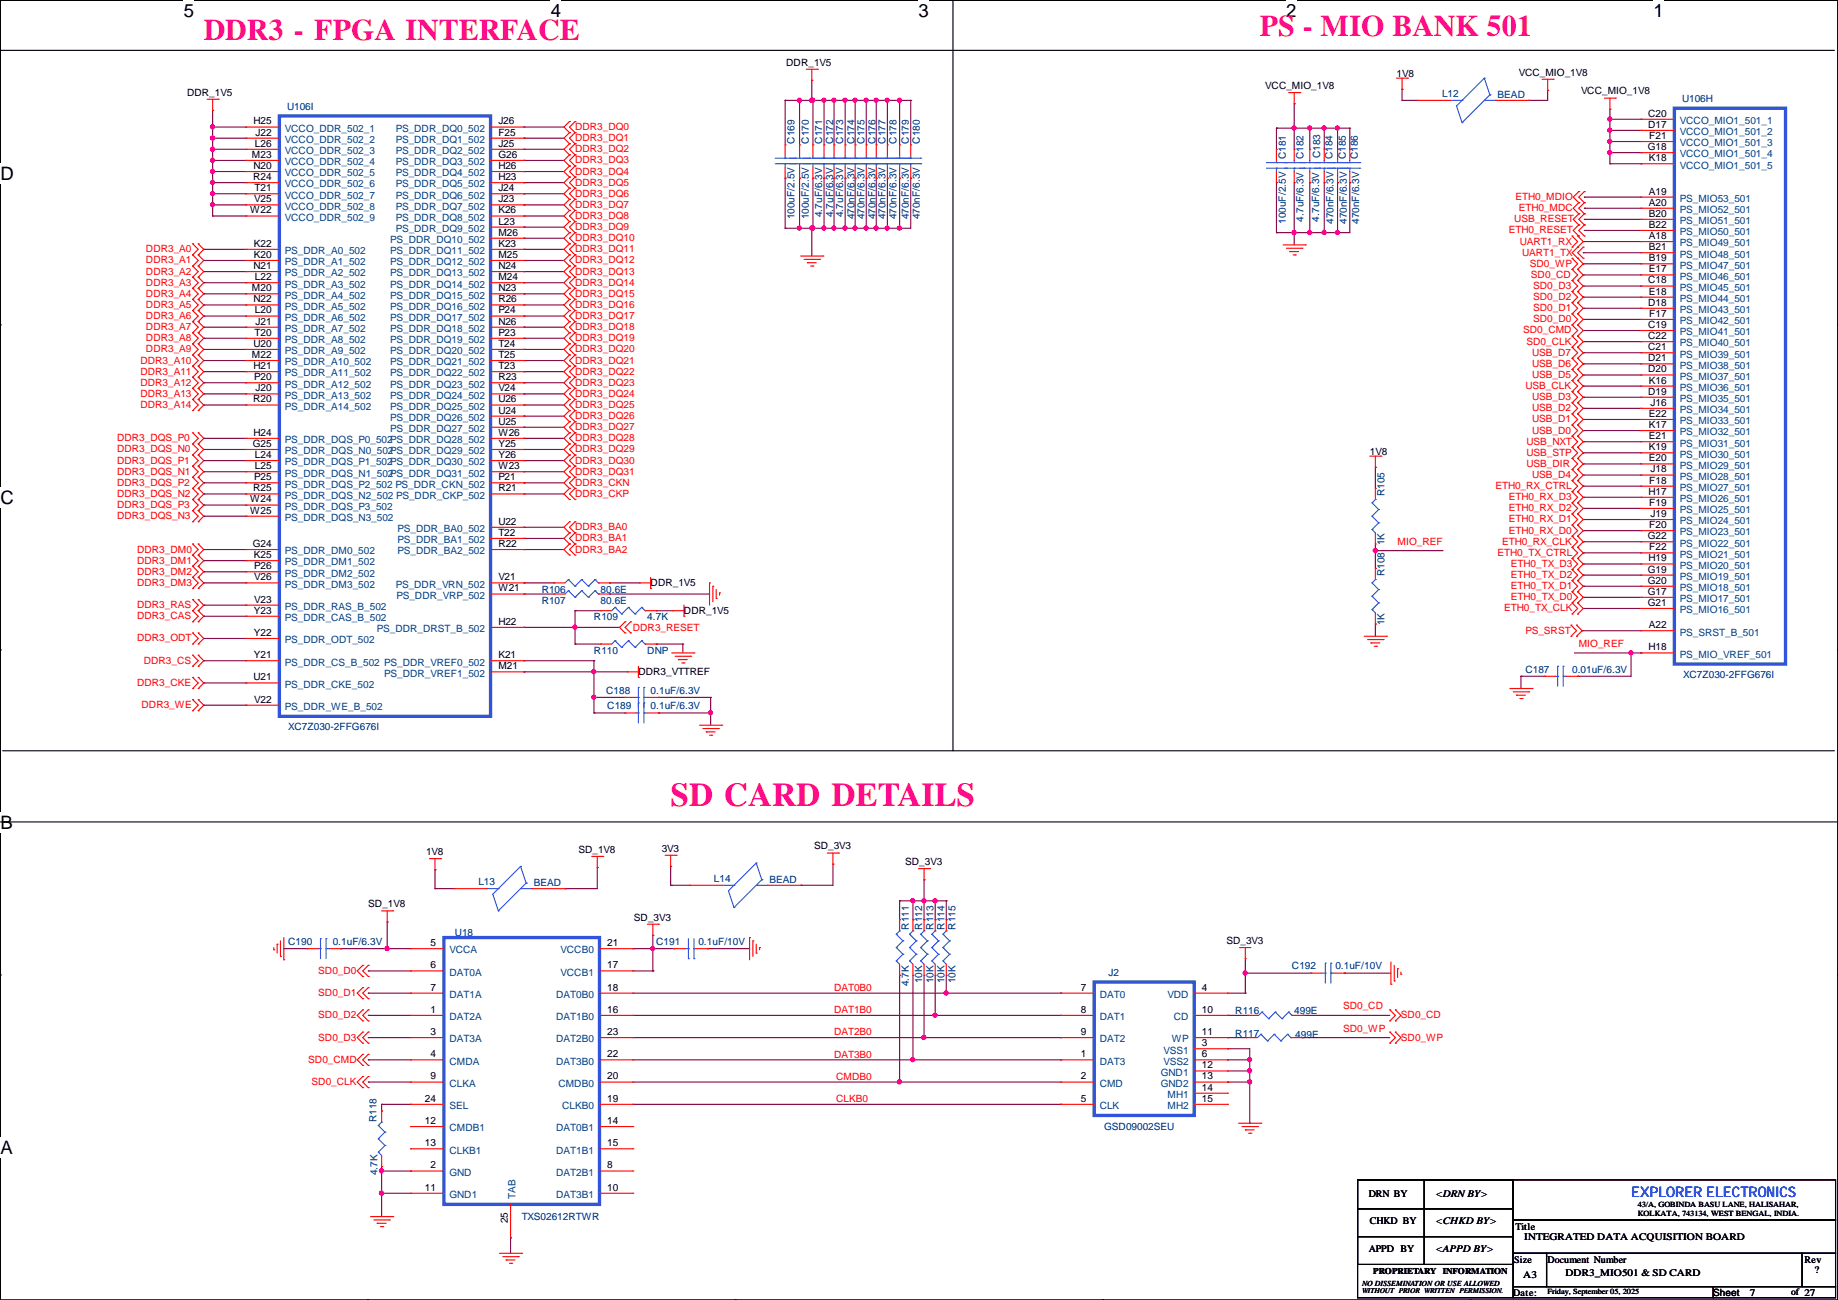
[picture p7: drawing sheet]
<svg xmlns="http://www.w3.org/2000/svg" width="420mm" height="297mm" viewBox="0 0 420 297" stroke-linecap="round" stroke-linejoin="round" font-family="sans-serif">
<defs><g id="words">
<text font-size="7.6" fill="#ff0080" x="153.2" y="184.1">SD CARD DETAILS</text>
<g font-size="6.9" fill="#ff0080">
<text x="46.6" y="9.1">DDR3 - FPGA INTERFACE</text>
<text x="287.9" y="8.1">PS - MIO BANK 501</text>
</g>
<g font-size="4.2">
<text x="42" y="4">5</text>
<text x="125.9" y="4">4</text>
<text x="209.9" y="4">3</text>
<text x="293.9" y="4">2</text>
<text x="377.9" y="4">1</text>
<text x=".1" y="41.1">D</text>
<text x=".1" y="115.2">C</text>
<text x=".1" y="189.5">B</text>
<text x=".1" y="263.7">A</text>
</g>
<text font-size="3.3" fill="#00f" x="372.7" y="273.5">EXPLORER ELECTRONICS</text>
<g font-size="2.3">
<text x="179.7" y="15">DDR_1V5</text>
<text x="319.1" y="17.5">1V8</text>
<text x="347" y="17.3">VCC_MIO_1V8</text>
<text x="42.8" y="21.8">DDR_1V5</text>
<text x="289.1" y="20.3">VCC_MIO_1V8</text>
<text x="361.3" y="21.6">VCC_MIO_1V8</text>
<text x="57.9" y="28.4">H25</text>
<text x="113.9" y="28.4">J26</text>
<text x="376.6" y="26.7">C20</text>
<text x="376.6" y="29.2">D17</text>
<text x="58.3" y="33.5">L26</text>
<text x="58.4" y="31">J22</text>
<text x="113.9" y="31">F25</text>
<text x="113.9" y="33.5">J25</text>
<text x="376.5" y="34.3">G18</text>
<text x="376.9" y="31.7">F21</text>
<text x="57.6" y="36.1">M23</text>
<text x="57.8" y="41.1">R24</text>
<text x="57.9" y="38.6">N20</text>
<text x="113.9" y="41.1">H23</text>
<text x="113.9" y="38.6">H26</text>
<text x="113.9" y="36.1">G26</text>
<text x="376.8" y="36.8">K18</text>
<text x="58.1" y="46.2">V25</text>
<text x="58.2" y="43.7">T21</text>
<text x="113.9" y="46.2">J23</text>
<text x="113.9" y="43.7">J24</text>
<text x="376.8" y="44.4">A19</text>
<text x="376.8" y="47">A20</text>
<text x="57.1" y="48.8">W22</text>
<text x="113.9" y="51.3">L23</text>
<text x="113.9" y="48.8">K26</text>
<text x="113.9" y="53.8">M26</text>
<text x="376.8" y="49.5">B20</text>
<text x="376.8" y="52.1">B22</text>
<text x="58" y="58.9">K20</text>
<text x="58" y="56.4">K22</text>
<text x="113.9" y="58.9">M25</text>
<text x="113.9" y="56.4">K23</text>
<text x="376.8" y="54.6">A18</text>
<text x="376.8" y="57.1">B21</text>
<text x="376.8" y="59.7">B19</text>
<text x="57.9" y="61.5">N21</text>
<text x="58.3" y="64">L22</text>
<text x="113.9" y="61.5">N24</text>
<text x="113.9" y="64">M24</text>
<text x="376.6" y="64.8">C18</text>
<text x="376.8" y="62.2">E17</text>
<text x="57.6" y="66.5">M20</text>
<text x="57.9" y="69.1">N22</text>
<text x="58.3" y="71.6">L20</text>
<text x="113.9" y="69.1">R26</text>
<text x="113.9" y="71.6">P24</text>
<text x="113.9" y="66.5">N23</text>
<text x="376.6" y="69.8">D18</text>
<text x="376.8" y="67.3">E18</text>
<text x="58.2" y="76.7">T20</text>
<text x="58.4" y="74.2">J21</text>
<text x="113.9" y="74.2">N26</text>
<text x="113.9" y="76.7">P23</text>
<text x="376.6" y="74.9">C19</text>
<text x="376.6" y="77.5">C22</text>
<text x="376.9" y="72.4">F17</text>
<text x="57.6" y="81.8">M22</text>
<text x="57.9" y="79.2">U20</text>
<text x="113.9" y="79.2">T24</text>
<text x="113.9" y="81.8">T25</text>
<text x="376.6" y="80">C21</text>
<text x="376.6" y="82.5">D21</text>
<text x="57.9" y="84.3">H21</text>
<text x="58.1" y="86.9">P20</text>
<text x="58.4" y="89.4">J20</text>
<text x="113.9" y="84.3">T23</text>
<text x="113.9" y="86.9">R23</text>
<text x="113.9" y="89.4">V24</text>
<text x="376.6" y="85.1">D20</text>
<text x="376.8" y="87.6">K16</text>
<text x="57.8" y="91.9">R20</text>
<text x="113.9" y="91.9">U26</text>
<text x="113.9" y="94.5">U24</text>
<text x="376.6" y="90.2">D19</text>
<text x="376.8" y="95.2">E22</text>
<text x="377.2" y="92.7">J16</text>
<text x="57.9" y="99.6">H24</text>
<text x="113.9" y="99.6">W26</text>
<text x="113.9" y="97">U25</text>
<text x="376.8" y="97.8">K17</text>
<text x="376.8" y="100.3">E21</text>
<text x="57.7" y="102.1">G25</text>
<text x="58.3" y="107.2">L25</text>
<text x="58.3" y="104.6">L24</text>
<text x="113.9" y="102.1">Y25</text>
<text x="113.9" y="104.6">Y26</text>
<text x="113.9" y="107.2">W23</text>
<text x="313" y="103.9">1V8</text>
<text x="376.8" y="102.9">K19</text>
<text x="376.8" y="105.4">E20</text>
<text x="377.2" y="107.9">J18</text>
<text x="57.8" y="112.3">R25</text>
<text x="58.1" y="109.7">P25</text>
<text x="113.9" y="112.3">R21</text>
<text x="113.9" y="109.7">P21</text>
<text x="376.7" y="113">H17</text>
<text x="376.9" y="110.5">F18</text>
<text x="57.1" y="114.8">W24</text>
<text x="57.1" y="117.3">W25</text>
<text x="113.9" y="119.9">U22</text>
<text x="376.9" y="115.6">F19</text>
<text x="377.2" y="118.1">J19</text>
<text x="57.7" y="125">G24</text>
<text x="113.9" y="125">R22</text>
<text x="113.9" y="122.4">T22</text>
<text x="376.5" y="123.2">G22</text>
<text x="376.9" y="120.6">F20</text>
<text x="376.9" y="125.7">F22</text>
<text x="58" y="127.5">K25</text>
<text x="58.1" y="130">P26</text>
<text x="376.5" y="130.8">G19</text>
<text x="376.7" y="128.3">H19</text>
<text x="58.1" y="137.7">V23</text>
<text x="58.1" y="132.6">V26</text>
<text x="113.9" y="135.1">W21</text>
<text x="113.9" y="132.6">V21</text>
<text x="148.7" y="133.8">DDR_1V5</text>
<text x="376.5" y="133.3">G20</text>
<text x="376.5" y="135.9">G17</text>
<text x="58" y="140.2">Y23</text>
<text x="113.9" y="142.7">H22</text>
<text x="156.3" y="140.2">DDR_1V5</text>
<text x="376.5" y="138.4">G21</text>
<text x="376.8" y="143.5">A22</text>
<text x="58" y="145.3">Y22</text>
<text x="376.7" y="148.6">H18</text>
<text x="57.9" y="155.4">U21</text>
<text x="58" y="150.4">Y21</text>
<text x="113.9" y="150.4">K21</text>
<text x="113.9" y="152.9">M21</text>
<text x="145.9" y="154.2">DDR3_VTTREF</text>
<text x="58.1" y="160.5">V22</text>
<text x="97.4" y="195.3">1V8</text>
<text x="132.2" y="194.8">SD_1V8</text>
<text x="151.2" y="194.6">3V3</text>
<text x="186" y="194">SD_3V3</text>
<text x="206.8" y="197.6">SD_3V3</text>
<text x="84.2" y="207.3">SD_1V8</text>
<text x="144.9" y="210.3">SD_3V3</text>
<text x="280.2" y="215.6">SD_3V3</text>
<text x="98.4" y="221.2">6</text>
<text x="98.4" y="216.1">5</text>
<text x="138.8" y="216.1">21</text>
<text x="138.8" y="221.2">17</text>
<text x="98.4" y="226.3">7</text>
<text x="138.8" y="226.3">18</text>
<text x="247" y="226.3">7</text>
<text x="274.7" y="226.3">4</text>
<text x="98.4" y="231.4">1</text>
<text x="138.8" y="231.4">16</text>
<text x="247" y="231.4">8</text>
<text x="274.7" y="231.4">10</text>
<text x="98.4" y="236.5">3</text>
<text x="138.8" y="236.5">23</text>
<text x="247" y="236.5">9</text>
<text x="274.7" y="239">3</text>
<text x="274.7" y="236.5">11</text>
<text x="98.4" y="241.5">4</text>
<text x="138.8" y="241.5">22</text>
<text x="247" y="241.5">1</text>
<text x="274.7" y="241.5">6</text>
<text x="274.7" y="244.1">12</text>
<text x="97.1" y="251.7">24</text>
<text x="98.4" y="246.6">9</text>
<text x="138.8" y="246.6">20</text>
<text x="138.8" y="251.7">19</text>
<text x="247" y="246.6">2</text>
<text x="247" y="251.7">5</text>
<text x="274.7" y="246.6">13</text>
<text x="274.7" y="249.2">14</text>
<text x="274.7" y="251.7">15</text>
<text x="97.1" y="256.8">12</text>
<text x="138.8" y="256.8">14</text>
<text x="97.1" y="261.9">13</text>
<text x="138.8" y="261.9">15</text>
<text x="98.4" y="266.9">2</text>
<text x="138.8" y="266.9">8</text>
<text x="97.1" y="272">11</text>
<text x="138.8" y="272">10</text>
<text x="312.8" y="273.4">DRN BY</text>
<text x="328" y="273.4">&lt;DRN BY&gt;</text>
<text x="116.1" y="279.5" transform="rotate(-90 116.1 279.5)">25</text>
<text x="313" y="279.7">CHKD BY</text>
<text x="328" y="279.7">&lt;CHKD BY&gt;</text>
<text x="346.3" y="281">Title</text>
<text x="312.8" y="286.1">APPD BY</text>
<text x="328" y="286.1">&lt;APPD BY&gt;</text>
<text x="348.3" y="283.3">INTEGRATED DATA ACQUISITION BOARD</text>
<text x="346" y="288.6">Size</text>
<text x="348.1" y="291.9">A3</text>
<text x="353.7" y="288.6">Document Number</text>
<text x="357.7" y="291.4">DDR3_MIO501 &amp; SD CARD</text>
<text x="412.3" y="288.6">Rev</text>
<text x="414.6" y="290.9">?</text>
<text x="345.8" y="296">Date:</text>
<text x="391.5" y="296.2">Sheet</text>
<text x="399.9" y="296">7</text>
</g>
<g font-size="2.3" fill="#000080">
<text x="329.5" y="22.1">L12</text>
<text x="342.2" y="22.3">BEAD</text>
<text x="384.4" y="23.4">U106H</text>
<text x="65.6" y="25.1">U106I</text>
<text x="181.5" y="32.8" transform="rotate(-90 181.5 32.8)">C169</text>
<text x="184.8" y="32.8" transform="rotate(-90 184.8 32.8)">C170</text>
<text x="187.9" y="32.8" transform="rotate(-90 187.9 32.8)">C171</text>
<text x="190.4" y="32.8" transform="rotate(-90 190.4 32.8)">C172</text>
<text x="192.7" y="32.8" transform="rotate(-90 192.7 32.8)">C173</text>
<text x="195.2" y="32.8" transform="rotate(-90 195.2 32.8)">C174</text>
<text x="197.5" y="32.8" transform="rotate(-90 197.5 32.8)">C175</text>
<text x="200.1" y="32.8" transform="rotate(-90 200.1 32.8)">C176</text>
<text x="202.4" y="32.8" transform="rotate(-90 202.4 32.8)">C177</text>
<text x="204.9" y="32.8" transform="rotate(-90 204.9 32.8)">C178</text>
<text x="207.7" y="32.8" transform="rotate(-90 207.7 32.8)">C179</text>
<text x="210.2" y="32.8" transform="rotate(-90 210.2 32.8)">C180</text>
<text x="293.8" y="36.4" transform="rotate(-90 293.8 36.4)">C181</text>
<text x="297.9" y="36.4" transform="rotate(-90 297.9 36.4)">C182</text>
<text x="301.7" y="36.1" transform="rotate(-90 301.7 36.1)">C183</text>
<text x="304.5" y="36.4" transform="rotate(-90 304.5 36.4)">C184</text>
<text x="307.5" y="36.4" transform="rotate(-90 307.5 36.4)">C185</text>
<text x="310.3" y="36.4" transform="rotate(-90 310.3 36.4)">C186</text>
<text x="181.5" y="50.1" transform="rotate(-90 181.5 50.1)">100uF/2.5V</text>
<text x="184.8" y="50.1" transform="rotate(-90 184.8 50.1)">100uF/2.5V</text>
<text x="187.9" y="49.6" transform="rotate(-90 187.9 49.6)">4.7uF/6.3V</text>
<text x="190.4" y="49.6" transform="rotate(-90 190.4 49.6)">4.7uF/6.3V</text>
<text x="192.7" y="49.6" transform="rotate(-90 192.7 49.6)">4.7uF/6.3V</text>
<text x="195.2" y="50.1" transform="rotate(-90 195.2 50.1)">470nF/6.3V</text>
<text x="197.5" y="50.1" transform="rotate(-90 197.5 50.1)">470nF/6.3V</text>
<text x="200.1" y="50.1" transform="rotate(-90 200.1 50.1)">470nF/6.3V</text>
<text x="202.4" y="50.1" transform="rotate(-90 202.4 50.1)">470nF/6.3V</text>
<text x="204.9" y="50.1" transform="rotate(-90 204.9 50.1)">470nF/6.3V</text>
<text x="207.7" y="50.1" transform="rotate(-90 207.7 50.1)">470nF/6.3V</text>
<text x="210.2" y="50.1" transform="rotate(-90 210.2 50.1)">470nF/6.3V</text>
<text x="293.8" y="51.1" transform="rotate(-90 293.8 51.1)">100uF/2.5V</text>
<text x="297.9" y="50.6" transform="rotate(-90 297.9 50.6)">4.7uF/6.3V</text>
<text x="301.4" y="50.6" transform="rotate(-90 301.4 50.6)">4.7uF/6.3V</text>
<text x="304.7" y="51.1" transform="rotate(-90 304.7 51.1)">470nF/6.3V</text>
<text x="307.8" y="51.1" transform="rotate(-90 307.8 51.1)">470nF/6.3V</text>
<text x="310.6" y="51.1" transform="rotate(-90 310.6 51.1)">470nF/6.3V</text>
<text x="316.4" y="113.4" transform="rotate(-90 316.4 113.4)">R105</text>
<text x="316.4" y="124.5" transform="rotate(-90 316.4 124.5)">1K</text>
<text x="316.4" y="131.6" transform="rotate(-90 316.4 131.6)">R108</text>
<text x="123.8" y="137.9">R107</text>
<text x="123.8" y="135.4">R106</text>
<text x="137.2" y="137.9">80.6E</text>
<text x="137.2" y="135.4">80.6E</text>
<text x="135.7" y="141.7">R109</text>
<text x="147.9" y="141.7">4.7K</text>
<text x="316.4" y="142.8" transform="rotate(-90 316.4 142.8)">1K</text>
<text x="135.7" y="149.3">R110</text>
<text x="147.9" y="149.3">DNP</text>
<text x="348.6" y="153.7">C187</text>
<text x="359.2" y="153.7">0.01uF/6.3V</text>
<text x="384.6" y="154.9">XC7Z030-2FFG676I</text>
<text x="138.5" y="158.5">C188</text>
<text x="148.7" y="158.5">0.1uF/6.3V</text>
<text x="65.9" y="166.9">XC7Z030-2FFG676I</text>
<text x="138.8" y="162">C189</text>
<text x="148.7" y="162">0.1uF/6.3V</text>
<text x="109.3" y="202.2">L13</text>
<text x="122" y="202.4">BEAD</text>
<text x="163.2" y="201.4">L14</text>
<text x="175.9" y="201.7">BEAD</text>
<text x="65.9" y="215.9">C190</text>
<text x="76" y="215.9">0.1uF/6.3V</text>
<text x="104" y="213.9">U18</text>
<text x="149.9" y="215.9">C191</text>
<text x="159.6" y="215.9">0.1uF/10V</text>
<text x="207.7" y="212.4" transform="rotate(-90 207.7 212.4)">R111</text>
<text x="210.7" y="212.4" transform="rotate(-90 210.7 212.4)">R112</text>
<text x="213.3" y="212.4" transform="rotate(-90 213.3 212.4)">R113</text>
<text x="215.8" y="212.4" transform="rotate(-90 215.8 212.4)">R114</text>
<text x="218.4" y="212.4" transform="rotate(-90 218.4 212.4)">R115</text>
<text x="295.2" y="221.5">C192</text>
<text x="305.1" y="221.5">0.1uF/10V</text>
<text x="207.7" y="225.4" transform="rotate(-90 207.7 225.4)">4.7K</text>
<text x="210.7" y="224.6" transform="rotate(-90 210.7 224.6)">10K</text>
<text x="213.3" y="224.6" transform="rotate(-90 213.3 224.6)">10K</text>
<text x="215.8" y="224.6" transform="rotate(-90 215.8 224.6)">10K</text>
<text x="218.4" y="224.6" transform="rotate(-90 218.4 224.6)">10K</text>
<text x="253.3" y="223">J2</text>
<text x="282.3" y="231.6">R116</text>
<text x="295.7" y="231.6">499E</text>
<text x="282.3" y="237">R117</text>
<text x="296" y="237.2">499E</text>
<text x="86" y="256.4" transform="rotate(-90 86 256.4)">R118</text>
<text x="252.3" y="258.1">GSD09002SEU</text>
<text x="86.3" y="268.6" transform="rotate(-90 86.3 268.6)">4.7K</text>
<text x="119.2" y="278.6">TXS02612RTWR</text>
</g>
<g font-size="2.3" fill="#f00">
<text x="131.4" y="29.7">DDR3_DQ0</text>
<text x="131.4" y="34.8">DDR3_DQ2</text>
<text x="131.4" y="32.2">DDR3_DQ1</text>
<text x="131.4" y="39.9">DDR3_DQ4</text>
<text x="131.4" y="37.3">DDR3_DQ3</text>
<text x="131.4" y="47.5">DDR3_DQ7</text>
<text x="131.4" y="44.9">DDR3_DQ6</text>
<text x="131.4" y="42.4">DDR3_DQ5</text>
<text x="346.3" y="45.7">ETH0_MDIO</text>
<text x="131.4" y="52.6">DDR3_DQ9</text>
<text x="131.4" y="50">DDR3_DQ8</text>
<text x="344.8" y="53.3">ETH0_RESET</text>
<text x="346" y="50.8">USB_RESET</text>
<text x="347" y="48.2">ETH0_MDC</text>
<text x="33.4" y="57.6">DDR3_A0</text>
<text x="131.4" y="57.6">DDR3_DQ11</text>
<text x="131.4" y="55.1">DDR3_DQ10</text>
<text x="347.3" y="55.9">UART1_RX</text>
<text x="347.8" y="58.4">UART1_TX</text>
<text x="33.4" y="60.2">DDR3_A1</text>
<text x="33.4" y="62.7">DDR3_A2</text>
<text x="33.4" y="65.3">DDR3_A3</text>
<text x="131.4" y="65.3">DDR3_DQ14</text>
<text x="131.4" y="62.7">DDR3_DQ13</text>
<text x="131.4" y="60.2">DDR3_DQ12</text>
<text x="349.6" y="60.9">SD0_WP</text>
<text x="349.8" y="63.5">SD0_CD</text>
<text x="33.4" y="67.8">DDR3_A4</text>
<text x="33.4" y="70.3">DDR3_A5</text>
<text x="131.4" y="70.3">DDR3_DQ16</text>
<text x="131.4" y="67.8">DDR3_DQ15</text>
<text x="350.4" y="68.6">SD0_D2</text>
<text x="350.4" y="66">SD0_D3</text>
<text x="350.4" y="71.1">SD0_D1</text>
<text x="33.4" y="72.9">DDR3_A6</text>
<text x="33.4" y="75.4">DDR3_A7</text>
<text x="33.4" y="78">DDR3_A8</text>
<text x="131.4" y="78">DDR3_DQ19</text>
<text x="131.4" y="75.4">DDR3_DQ18</text>
<text x="131.4" y="72.9">DDR3_DQ17</text>
<text x="348.1" y="76.2">SD0_CMD</text>
<text x="350.4" y="73.6">SD0_D0</text>
<text x="32.1" y="83">DDR3_A10</text>
<text x="33.4" y="80.5">DDR3_A9</text>
<text x="131.4" y="83">DDR3_DQ21</text>
<text x="131.4" y="80.5">DDR3_DQ20</text>
<text x="348.8" y="78.7">SD0_CLK</text>
<text x="350.1" y="81.3">USB_D7</text>
<text x="350.1" y="83.8">USB_D6</text>
<text x="32.1" y="85.6">DDR3_A11</text>
<text x="32.1" y="88.1">DDR3_A12</text>
<text x="131.4" y="88.1">DDR3_DQ23</text>
<text x="131.4" y="85.6">DDR3_DQ22</text>
<text x="348.6" y="88.9">USB_CLK</text>
<text x="350.1" y="86.3">USB_D5</text>
<text x="32.1" y="90.7">DDR3_A13</text>
<text x="32.1" y="93.2">DDR3_A14</text>
<text x="131.4" y="95.7">DDR3_DQ26</text>
<text x="131.4" y="93.2">DDR3_DQ25</text>
<text x="131.4" y="90.7">DDR3_DQ24</text>
<text x="350.1" y="94">USB_D2</text>
<text x="350.1" y="91.4">USB_D3</text>
<text x="26.8" y="100.8">DDR3_DQS_P0</text>
<text x="131.4" y="100.8">DDR3_DQ28</text>
<text x="131.4" y="98.3">DDR3_DQ27</text>
<text x="348.8" y="101.6">USB_NXT</text>
<text x="350.1" y="99">USB_D0</text>
<text x="350.1" y="96.5">USB_D1</text>
<text x="26.8" y="103.4">DDR3_DQS_N0</text>
<text x="26.8" y="105.9">DDR3_DQS_P1</text>
<text x="131.4" y="105.9">DDR3_DQ30</text>
<text x="131.4" y="103.4">DDR3_DQ29</text>
<text x="348.8" y="106.7">USB_DIR</text>
<text x="348.8" y="104.1">USB_STP</text>
<text x="26.8" y="108.4">DDR3_DQS_N1</text>
<text x="26.8" y="111">DDR3_DQS_P2</text>
<text x="26.8" y="113.5">DDR3_DQS_N2</text>
<text x="131.4" y="113.5">DDR3_CKP</text>
<text x="131.4" y="111">DDR3_CKN</text>
<text x="131.4" y="108.4">DDR3_DQ31</text>
<text x="341.7" y="111.7">ETH0_RX_CTRL</text>
<text x="350.1" y="109.2">USB_D4</text>
<text x="26.8" y="116.1">DDR3_DQS_P3</text>
<text x="26.8" y="118.6">DDR3_DQS_N3</text>
<text x="344.8" y="119.4">ETH0_RX_D1</text>
<text x="344.8" y="116.8">ETH0_RX_D2</text>
<text x="344.8" y="114.3">ETH0_RX_D3</text>
<text x="131.4" y="121.1">DDR3_BA0</text>
<text x="131.4" y="123.7">DDR3_BA1</text>
<text x="319.4" y="124.4">MIO_REF</text>
<text x="343.2" y="124.4">ETH0_RX_CLK</text>
<text x="344.8" y="121.9">ETH0_RX_D0</text>
<text x="31.3" y="126.2">DDR3_DM0</text>
<text x="31.3" y="128.8">DDR3_DM1</text>
<text x="31.3" y="131.3">DDR3_DM2</text>
<text x="131.4" y="126.2">DDR3_BA2</text>
<text x="342.2" y="127">ETH0_TX_CTRL</text>
<text x="345.3" y="129.5">ETH0_TX_D3</text>
<text x="31.3" y="133.8">DDR3_DM3</text>
<text x="345.3" y="137.1">ETH0_TX_D0</text>
<text x="345.3" y="134.6">ETH0_TX_D1</text>
<text x="345.3" y="132.1">ETH0_TX_D2</text>
<text x="31.3" y="138.9">DDR3_RAS</text>
<text x="31.3" y="141.5">DDR3_CAS</text>
<text x="343.7" y="139.7">ETH0_TX_CLK</text>
<text x="31.3" y="146.5">DDR3_ODT</text>
<text x="144.6" y="144.3">DDR3_RESET</text>
<text x="348.6" y="144.8">PS_SRST</text>
<text x="360.8" y="147.8">MIO_REF</text>
<text x="32.9" y="151.6">DDR3_CS</text>
<text x="31.3" y="156.7">DDR3_CKE</text>
<text x="32.3" y="161.8">DDR3_WE</text>
<text x="72.7" y="222.5">SD0_D0</text>
<text x="72.7" y="227.6">SD0_D1</text>
<text x="190.6" y="226.4">DAT0B0</text>
<text x="72.7" y="232.7">SD0_D2</text>
<text x="190.6" y="231.5">DAT1B0</text>
<text x="306.9" y="230.6">SD0_CD</text>
<text x="320.1" y="232.7">SD0_CD</text>
<text x="72.7" y="237.7">SD0_D3</text>
<text x="190.6" y="236.5">DAT2B0</text>
<text x="306.9" y="235.7">SD0_WP</text>
<text x="320.1" y="237.7">SD0_WP</text>
<text x="70.4" y="242.8">SD0_CMD</text>
<text x="190.6" y="241.6">DAT3B0</text>
<text x="71.2" y="247.9">SD0_CLK</text>
<text x="191.1" y="246.7">CMDB0</text>
<text x="191.1" y="251.8">CLKB0</text>
</g>
<g font-size="2.3" fill="#004080">
<text x="383.9" y="28.4">VCCO_MIO1_501_1</text>
<text x="65.1" y="30.1">VCCO_DDR_502_1</text>
<text x="65.1" y="32.7">VCCO_DDR_502_2</text>
<text x="65.1" y="35.2">VCCO_DDR_502_3</text>
<text x="90.4" y="32.7">PS_DDR_DQ1_502</text>
<text x="90.4" y="30.1">PS_DDR_DQ0_502</text>
<text x="90.4" y="35.2">PS_DDR_DQ2_502</text>
<text x="383.9" y="30.9">VCCO_MIO1_501_2</text>
<text x="383.9" y="33.4">VCCO_MIO1_501_3</text>
<text x="383.9" y="36">VCCO_MIO1_501_4</text>
<text x="65.1" y="37.8">VCCO_DDR_502_4</text>
<text x="65.1" y="40.3">VCCO_DDR_502_5</text>
<text x="90.4" y="40.3">PS_DDR_DQ4_502</text>
<text x="90.4" y="37.8">PS_DDR_DQ3_502</text>
<text x="383.9" y="38.5">VCCO_MIO1_501_5</text>
<text x="65.1" y="42.8">VCCO_DDR_502_6</text>
<text x="65.1" y="45.4">VCCO_DDR_502_7</text>
<text x="65.1" y="47.9">VCCO_DDR_502_8</text>
<text x="90.4" y="42.8">PS_DDR_DQ5_502</text>
<text x="90.4" y="47.9">PS_DDR_DQ7_502</text>
<text x="90.4" y="45.4">PS_DDR_DQ6_502</text>
<text x="383.9" y="46.1">PS_MIO53_501</text>
<text x="65.1" y="50.5">VCCO_DDR_502_9</text>
<text x="90.4" y="53">PS_DDR_DQ9_502</text>
<text x="90.4" y="50.5">PS_DDR_DQ8_502</text>
<text x="383.9" y="48.7">PS_MIO52_501</text>
<text x="383.9" y="51.2">PS_MIO51_501</text>
<text x="383.9" y="53.8">PS_MIO50_501</text>
<text x="65.1" y="58.1">PS_DDR_A0_502</text>
<text x="89.2" y="58.1">PS_DDR_DQ11_502</text>
<text x="89.2" y="55.5">PS_DDR_DQ10_502</text>
<text x="383.9" y="56.3">PS_MIO49_501</text>
<text x="383.9" y="58.8">PS_MIO48_501</text>
<text x="65.1" y="65.7">PS_DDR_A3_502</text>
<text x="65.1" y="63.2">PS_DDR_A2_502</text>
<text x="65.1" y="60.6">PS_DDR_A1_502</text>
<text x="89.2" y="63.2">PS_DDR_DQ13_502</text>
<text x="89.2" y="60.6">PS_DDR_DQ12_502</text>
<text x="89.2" y="65.7">PS_DDR_DQ14_502</text>
<text x="383.9" y="61.4">PS_MIO47_501</text>
<text x="383.9" y="63.9">PS_MIO46_501</text>
<text x="65.1" y="70.8">PS_DDR_A5_502</text>
<text x="65.1" y="68.2">PS_DDR_A4_502</text>
<text x="89.2" y="70.8">PS_DDR_DQ16_502</text>
<text x="89.2" y="68.2">PS_DDR_DQ15_502</text>
<text x="383.9" y="66.5">PS_MIO45_501</text>
<text x="383.9" y="69">PS_MIO44_501</text>
<text x="383.9" y="71.5">PS_MIO43_501</text>
<text x="65.1" y="75.9">PS_DDR_A7_502</text>
<text x="65.1" y="73.3">PS_DDR_A6_502</text>
<text x="89.2" y="73.3">PS_DDR_DQ17_502</text>
<text x="89.2" y="75.9">PS_DDR_DQ18_502</text>
<text x="383.9" y="74.1">PS_MIO42_501</text>
<text x="383.9" y="76.6">PS_MIO41_501</text>
<text x="65.1" y="80.9">PS_DDR_A9_502</text>
<text x="65.1" y="83.5">PS_DDR_A10_502</text>
<text x="65.1" y="78.4">PS_DDR_A8_502</text>
<text x="89.2" y="80.9">PS_DDR_DQ20_502</text>
<text x="89.2" y="83.5">PS_DDR_DQ21_502</text>
<text x="89.2" y="78.4">PS_DDR_DQ19_502</text>
<text x="383.9" y="79.2">PS_MIO40_501</text>
<text x="383.9" y="81.7">PS_MIO39_501</text>
<text x="65.1" y="86">PS_DDR_A11_502</text>
<text x="65.1" y="88.6">PS_DDR_A12_502</text>
<text x="89.2" y="86">PS_DDR_DQ22_502</text>
<text x="89.2" y="88.6">PS_DDR_DQ23_502</text>
<text x="383.9" y="84.2">PS_MIO38_501</text>
<text x="383.9" y="86.8">PS_MIO37_501</text>
<text x="383.9" y="89.3">PS_MIO36_501</text>
<text x="65.1" y="91.1">PS_DDR_A13_502</text>
<text x="65.1" y="93.6">PS_DDR_A14_502</text>
<text x="89.2" y="91.1">PS_DDR_DQ24_502</text>
<text x="89.2" y="93.6">PS_DDR_DQ25_502</text>
<text x="383.9" y="91.9">PS_MIO35_501</text>
<text x="383.9" y="94.4">PS_MIO34_501</text>
<text x="65.1" y="101.3">PS_DDR_DQS_P0_502PS_DDR_DQ28_502</text>
<text x="89.2" y="96.2">PS_DDR_DQ26_502</text>
<text x="89.2" y="98.7">PS_DDR_DQ27_502</text>
<text x="383.9" y="96.9">PS_MIO33_501</text>
<text x="383.9" y="99.5">PS_MIO32_501</text>
<text x="65.1" y="103.8">PS_DDR_DQS_N0_502PS_DDR_DQ29_502</text>
<text x="65.1" y="106.3">PS_DDR_DQS_P1_502PS_DDR_DQ30_502</text>
<text x="383.9" y="102">PS_MIO31_501</text>
<text x="383.9" y="104.6">PS_MIO30_501</text>
<text x="383.9" y="107.1">PS_MIO29_501</text>
<text x="65.1" y="108.9">PS_DDR_DQS_N1_502PS_DDR_DQ31_502</text>
<text x="65.1" y="111.4">PS_DDR_DQS_P2_502 PS_DDR_CKN_502</text>
<text x="65.1" y="114">PS_DDR_DQS_N2_502 PS_DDR_CKP_502</text>
<text x="383.9" y="109.6">PS_MIO28_501</text>
<text x="383.9" y="112.2">PS_MIO27_501</text>
<text x="65.1" y="116.5">PS_DDR_DQS_P3_502</text>
<text x="65.1" y="119">PS_DDR_DQS_N3_502</text>
<text x="383.9" y="114.7">PS_MIO26_501</text>
<text x="383.9" y="117.3">PS_MIO25_501</text>
<text x="383.9" y="119.8">PS_MIO24_501</text>
<text x="90.8" y="124.1">PS_DDR_BA1_502</text>
<text x="90.8" y="121.6">PS_DDR_BA0_502</text>
<text x="383.9" y="122.3">PS_MIO23_501</text>
<text x="383.9" y="124.9">PS_MIO22_501</text>
<text x="65.1" y="126.7">PS_DDR_DM0_502</text>
<text x="65.1" y="129.2">PS_DDR_DM1_502</text>
<text x="65.1" y="131.7">PS_DDR_DM2_502</text>
<text x="90.8" y="126.7">PS_DDR_BA2_502</text>
<text x="383.9" y="127.4">PS_MIO21_501</text>
<text x="383.9" y="130">PS_MIO20_501</text>
<text x="65.1" y="134.3">PS_DDR_DM3_502</text>
<text x="90.4" y="134.3">PS_DDR_VRN_502</text>
<text x="90.6" y="136.8">PS_DDR_VRP_502</text>
<text x="383.9" y="132.5">PS_MIO19_501</text>
<text x="383.9" y="135">PS_MIO18_501</text>
<text x="383.9" y="137.6">PS_MIO17_501</text>
<text x="65.1" y="141.9">PS_DDR_CAS_B_502</text>
<text x="65.1" y="139.4">PS_DDR_RAS_B_502</text>
<text x="383.9" y="140.1">PS_MIO16_501</text>
<text x="65.1" y="147">PS_DDR_ODT_502</text>
<text x="86.1" y="144.4">PS_DDR_DRST_B_502</text>
<text x="383.9" y="145.2">PS_SRST_B_501</text>
<text x="65.1" y="152.1">PS_DDR_CS_B_502 PS_DDR_VREF0_502</text>
<text x="87.8" y="154.6">PS_DDR_VREF1_502</text>
<text x="383.9" y="150.3">PS_MIO_VREF_501</text>
<text x="65.1" y="157.1">PS_DDR_CKE_502</text>
<text x="65.1" y="162.2">PS_DDR_WE_B_502</text>
<text x="102.7" y="217.8">VCCA</text>
<text x="128.1" y="217.8">VCCB0</text>
<text x="102.7" y="222.9">DAT0A</text>
<text x="102.7" y="228">DAT1A</text>
<text x="127.1" y="228">DAT0B0</text>
<text x="128.1" y="222.9">VCCB1</text>
<text x="251.3" y="228">DAT0</text>
<text x="266.8" y="228">VDD</text>
<text x="102.7" y="233.1">DAT2A</text>
<text x="127.1" y="233.1">DAT1B0</text>
<text x="251.3" y="233.1">DAT1</text>
<text x="268.2" y="233.1">CD</text>
<text x="102.7" y="238.2">DAT3A</text>
<text x="127.1" y="238.2">DAT2B0</text>
<text x="251.3" y="238.2">DAT2</text>
<text x="267.8" y="238.2">WP</text>
<text x="102.7" y="243.2">CMDA</text>
<text x="127.1" y="243.2">DAT3B0</text>
<text x="251.3" y="243.2">DAT3</text>
<text x="265.3" y="245.8">GND1</text>
<text x="265.9" y="240.7">VSS1</text>
<text x="265.9" y="243.2">VSS2</text>
<text x="102.7" y="248.3">CLKA</text>
<text x="127.6" y="248.3">CMDB0</text>
<text x="251.3" y="248.3">CMD</text>
<text x="265.3" y="248.3">GND2</text>
<text x="266.8" y="250.9">MH1</text>
<text x="102.7" y="253.4">SEL</text>
<text x="128.4" y="253.4">CLKB0</text>
<text x="251.3" y="253.4">CLK</text>
<text x="266.8" y="253.4">MH2</text>
<text x="102.7" y="258.5">CMDB1</text>
<text x="102.7" y="263.6">CLKB1</text>
<text x="127.1" y="263.6">DAT1B1</text>
<text x="127.1" y="258.5">DAT0B1</text>
<text x="102.7" y="268.6">GND</text>
<text x="127.1" y="268.6">DAT2B1</text>
<text x="102.7" y="273.7">GND1</text>
<text x="117.8" y="273.9" transform="rotate(-90 117.8 273.9)">TAB</text>
<text x="127.1" y="273.7">DAT3B1</text>
</g>
<text font-size="2.2" x="409.3" y="295.9">of 27</text>
<text font-size="2" x="313.8" y="291.2">PROPRIETARY INFORMATION</text>
<g font-size="1.8">
<text x="374.2" y="275.7">43/A, GOBINDA BASU LANE, HALISAHAR,</text>
<text x="374.2" y="277.7">KOLKATA, 743134, WEST BENGAL, INDIA.</text>
<text x="311.2" y="293.7">NO DISSEMINATION OR USE ALLOWED</text>
<text x="353.7" y="295.7">Friday, September 05, 2025</text>
</g>
<text font-size="1.7" x="311.2" y="295.5">WITHOUT PRIOR WRITTEN PERMISSION.</text>
</g></defs>
<path d="M.1 .1h419.8v296.9h-419.8z" fill="none" stroke="#000" stroke-width=".25"/>
<path d="M42 .1h2.3v4.7h-2.3z" fill="#fff"/>
<path d="M84 .1h.1M84 297h.1" fill="none" stroke="#000" stroke-width=".25"/>
<path d="M125.9 .1h2.3v4.7h-2.3z" fill="#fff"/>
<path d="M168 .1h.1M168 297h.1" fill="none" stroke="#000" stroke-width=".25"/>
<path d="M209.9 .1h2.3v4.7h-2.3z" fill="#fff"/>
<path d="M252 .1h.1M252 297h.1" fill="none" stroke="#000" stroke-width=".25"/>
<path d="M293.9 .1h2.3v4.7h-2.3z" fill="#fff"/>
<path d="M336 .1h.1M336 297h.1" fill="none" stroke="#000" stroke-width=".25"/>
<g fill="#fff">
<path d="M377.9 .1h2.3v4.7h-2.3z"/>
<path d="M.1 37.2h2.9v4.7h-2.9z"/>
<path d="M419.9 37.2l.1 4.7z"/>
<path d="M.1 111.3h2.9v4.8h-2.9z"/>
<path d="M419.9 111.3l.1 4.8z"/>
</g>
<path d="M.1 74.2h.1M419.9 74.2h.1" fill="none" stroke="#000" stroke-width=".25"/>
<g fill="#fff">
<path d="M.1 185.6h2.7v4.7h-2.7z"/>
<path d="M419.9 185.6l.1 4.7z"/>
</g>
<path d="M.1 148.5h.1M419.9 148.5h.1" fill="none" stroke="#000" stroke-width=".25"/>
<g fill="#fff">
<path d="M.1 259.8h2.7v4.8h-2.7z"/>
<path d="M419.9 259.8l.1 4.8z"/>
</g>
<g fill="none" stroke="#000" stroke-width=".25">
<path d="M.1 11.5h419.1M217.8 .1v171.4M.6 171.5h418.6M.1 187.8h419.6M.1 222.7h.1M419.9 222.7h.1M310.2 269.6h35.6v26.9h-35.6zM310.2 269.6h15.3v6.6h-15.3zM310.2 276.2h15.3v6.3h-15.3zM325.5 269.6h20.3v6.6h-20.3zM325.5 276.2h20.3v6.3h-20.3zM345.8 269.6h73.6v9.1h-73.6z"/>
<path d="M345.8 278.7h73.6v7.6h-73.6zM310.2 282.5h15.3v6.4h-15.3zM325.5 282.5h20.3v6.4h-20.3zM345.8 286.3h7.6v7.7h-7.6zM345.8 294h45.7v2.5h-45.7zM353.4 286.3h58.4v7.7h-58.4zM391.5 294h27.9v2.5h-27.9zM411.8 286.3h7.6v7.7h-7.6z"/>
</g>
<g fill="none" stroke="#800040" stroke-width=".25">
<path d="M185.5 18.4h.1M185.5 18.4v4.5M48.6 29h.1M48.6 31.6h.1M48.6 34.1h.1M48.6 36.7h.1M48.6 39.2h.1M48.6 25.2h.1M48.6 29h7.6M48.6 25.2v24.2M48.6 31.6h7.6M48.6 34.1h7.6"/>
<path d="M48.6 36.7h7.6M48.6 39.2h7.6M119.7 29h.1M119.7 31.6h.1M119.7 34.1h.1M119.7 36.7h.1M119.7 39.2h.1M119.7 29h9.2M119.7 31.6h9.2M119.7 34.1h9.2M119.7 36.7h9.2M119.7 39.2h9.2"/>
<path d="M179.4 22.9h.1M179.4 22.9h28.7M179.4 22.9v10.2M182.7 22.9h.1M182.7 22.9v10.2M185.5 22.9h.1M185.8 22.9h.1M185.8 22.9v10.2M188.3 22.9h.1M188.3 22.9v10.2M190.6 22.9h.1M190.6 22.9v10.2"/>
<path d="M193.1 22.9h.1M193.1 22.9v10.2M195.4 22.9h.1M195.4 22.9v10.2M198 22.9h.1M198 22.9v10.2M200.2 22.9h.1M200.2 22.9v10.2M202.8 22.9h.1M202.8 22.9v10.2M205.6 22.9h.1M205.6 22.9v10.2"/>
<path d="M208.1 22.9h.1M208.1 22.9v10.2M291.7 29.3h.1M291.7 29.3v4.8M291.7 29.3h16.7M295.7 29.3h.1M295.7 23.7h.1M295.7 23.7v10.4M299.3 29.3h.1M299.3 29.3v4.8M302.6 29.3h.1M302.6 29.3v4.8"/>
<path d="M305.6 29.3h.1M305.6 29.3v4.8M308.4 29.3h.1M308.4 29.3v4.8M320.4 20.4h.1M320.4 22.9h.1M320.4 20.4v2.5M320.4 22.9h3.5M349.3 22.9h.1M353.7 20.6h.1M353.7 20.6v2.3h-4.4M367.9 29.8h.1"/>
<path d="M367.9 32.3h.1M367.9 34.9h.1M367.9 37.4h.1M367.9 25h.1M367.9 27.3h7.1M367.9 25v12.4M367.9 29.8h7.1M367.9 32.3h7.1M367.9 34.9h7.1M367.9 37.4h7.1M375 27.3h.1M375 29.8h.1"/>
<path d="M375 32.3h.1M375 34.9h.1M375 37.4h.1M46.6 57h.1M46.6 59.5h.1M46.6 57h9.6M46.6 59.5h9.6M48.6 41.7h.1M48.6 44.3h.1M48.6 46.8h.1M48.6 49.4h.1M48.6 41.7h7.6"/>
<path d="M48.6 44.3h7.6M48.6 46.8h7.6M48.6 49.4h7.6M119.7 41.7h.1M119.7 44.3h.1M119.7 46.8h.1M119.7 49.4h.1M119.7 51.9h.1M119.7 54.4h.1M119.7 57h.1M119.7 59.5h.1M119.7 41.7h9.2"/>
<path d="M119.7 44.3h9.2M119.7 46.8h9.2M119.7 49.4h9.2M119.7 57h9.2M119.7 59.5h9.2M119.7 51.9h9.2M119.7 54.4h9.2M179.4 40.7h.1M179.4 52.1h.1M179.4 40.7v11.4M182.7 40.7h.1M182.7 40.7v11.4"/>
<path d="M185.5 52.1h.1M185.5 52.1v6.4M185.8 40.7h.1M185.8 52.1h.1M185.8 40.7v11.4M188.3 40.7h.1M188.3 52.1h.1M188.3 40.7v11.4M190.6 40.7h.1M190.6 52.1h.1M190.6 40.7v11.4M193.1 40.7h.1"/>
<path d="M193.1 52.1h.1M193.1 40.7v11.4M195.4 40.7h.1M195.4 52.1h.1M195.4 40.7v11.4M198 40.7h.1M198 52.1h.1M198 40.7v11.4M200.2 40.7h.1M200.2 52.1h.1M200.2 40.7v11.4M202.8 40.7h.1"/>
<path d="M202.8 52.1h.1M202.8 40.7v11.4M205.6 40.7h.1M205.6 52.1h.1M205.6 40.7v11.4M208.1 40.7h.1M208.1 40.7v11.4h-28.7M291.7 41.7h.1M291.7 53.2h.1M291.7 41.7v11.5M295.7 41.7h.1M295.7 53.2h.1"/>
<path d="M295.7 41.7v14.3M299.3 41.7h.1M299.3 53.2h.1M299.3 41.7v11.5M302.6 41.7h.1M302.6 53.2h.1M302.6 41.7v11.5M305.6 41.7h.1M305.6 53.2h.1M305.6 41.7v11.5M308.4 41.7h.1M308.4 41.7v11.5h-16.7"/>
<path d="M361.8 57.7h.1M361.8 55.2h.1M361.8 57.7h13.2M361.8 55.2h13.2M362 45h.1M362 47.6h.1M362 50.1h.1M362 52.7h.1M362 45h13M362 47.6h13M362 50.1h13M362 52.7h13"/>
<path d="M46.6 62.1h.1M46.6 64.6h.1M46.6 67.1h.1M46.6 69.7h.1M46.6 72.2h.1M46.6 74.8h.1M46.6 77.3h.1M46.6 79.8h.1M46.6 62.1h9.6M46.6 64.6h9.6M46.6 67.1h9.6M46.6 69.7h9.6"/>
<path d="M46.6 72.2h9.6M46.6 74.8h9.6M46.6 77.3h9.6M46.6 79.8h9.6M119.7 79.8h.1M119.7 77.3h.1M119.7 74.8h.1M119.7 72.2h.1M119.7 69.7h.1M119.7 62.1h.1M119.7 64.6h.1M119.7 67.1h.1"/>
<path d="M119.7 62.1h9.2M119.7 64.6h9.2M119.7 67.1h9.2M119.7 69.7h9.2M119.7 72.2h9.2M119.7 74.8h9.2M119.7 77.3h9.2M119.7 79.8h9.2M361.8 78.1h.1M361.8 75.5h.1M361.8 73h.1M361.8 70.4h.1"/>
<path d="M361.8 67.9h.1M361.8 65.4h.1M361.8 62.8h.1M361.8 60.3h.1M361.8 78.1h13.2M361.8 75.5h13.2M361.8 73h13.2M361.8 70.4h13.2M361.8 67.9h13.2M361.8 65.4h13.2M361.8 62.8h13.2M361.8 60.3h13.2"/>
<path d="M46.6 82.4h.1M46.6 84.9h.1M46.6 87.5h.1M46.6 90h.1M46.6 92.5h.1M46.6 82.4h9.6M46.6 84.9h9.6M46.6 87.5h9.6M46.6 90h9.6M46.6 92.5h9.6M119.7 97.6h.1M119.7 95.1h.1"/>
<path d="M119.7 92.5h.1M119.7 90h.1M119.7 87.5h.1M119.7 84.9h.1M119.7 82.4h.1M119.7 82.4h9.2M119.7 84.9h9.2M119.7 87.5h9.2M119.7 90h9.2M119.7 92.5h9.2M119.7 97.6h9.2M119.7 95.1h9.2"/>
<path d="M361.8 98.4h.1M361.8 95.8h.1M361.8 93.3h.1M361.8 90.8h.1M361.8 80.6h.1M361.8 83.1h.1M361.8 85.7h.1M361.8 88.2h.1M361.8 98.4h13.2M361.8 95.8h13.2M361.8 93.3h13.2M361.8 90.8h13.2"/>
<path d="M361.8 80.6h13.2M361.8 83.1h13.2M361.8 85.7h13.2M361.8 88.2h13.2M46.6 100.2h.1M46.6 102.7h.1M46.6 105.2h.1M46.6 107.8h.1M46.6 110.3h.1M46.6 112.9h.1M46.6 115.4h.1M46.6 117.9h.1"/>
<path d="M46.6 100.2h9.6M46.6 102.7h9.6M46.6 105.2h9.6M46.6 107.8h9.6M46.6 110.3h9.6M46.6 112.9h9.6M46.6 115.4h9.6M46.6 117.9h9.6M119.7 112.9h.1M119.7 110.3h.1M119.7 107.8h.1M119.7 105.2h.1"/>
<path d="M119.7 102.7h.1M119.7 100.2h.1M119.7 100.2h9.2M119.7 102.7h9.2M119.7 105.2h9.2M119.7 107.8h9.2M119.7 110.3h9.2M119.7 112.9h9.2M314.3 106.8h.1M314.3 106.8v4.8M361.8 118.7h.1M361.8 116.2h.1"/>
<path d="M361.8 113.6h.1M361.8 111.1h.1M361.8 106h.1M361.8 103.5h.1M361.8 100.9h.1M361.8 108.5h.1M361.8 118.7h13.2M361.8 116.2h13.2M361.8 113.6h13.2M361.8 111.1h13.2M361.8 106h13.2M361.8 103.5h13.2"/>
<path d="M361.8 100.9h13.2M361.8 108.5h13.2M46.6 125.6h.1M46.6 128.1h.1M46.6 130.6h.1M46.6 133.2h.1M46.6 138.3h.1M46.6 125.6h9.6M46.6 128.1h9.6M46.6 130.6h9.6M46.6 133.2h9.6M46.6 138.3h9.6"/>
<path d="M119.7 133.2h.1M119.7 135.7h.1M119.7 125.6h.1M119.7 123h.1M119.7 120.5h.1M119.7 125.6h9.2M119.7 133.2h6.9M119.7 135.7h6.9M119.7 123h9.2M119.7 120.5h9.2M131.4 139.5h.1M131.4 139.5h5.8"/>
<path d="M131.4 139.5v7.6M139.3 135.7h.1M139.3 133.2h.1M139.3 133.2h6.8M139.3 135.7h22.8M149.9 139.5h.1M149.9 139.5h3.9M314.3 125.8h.1M314.3 129.9h.1M314.3 124.3v5.6M314.3 125.8h15.2M329.5 125.8h.1"/>
<path d="M361.8 139h.1M361.8 133.9h.1M361.8 131.4h.1M361.8 128.9h.1M361.8 126.3h.1M361.8 136.5h.1M361.8 123.8h.1M361.8 121.2h.1M361.8 139h13.2M361.8 133.9h13.2M361.8 131.4h13.2M361.8 128.9h13.2"/>
<path d="M361.8 126.3h13.2M361.8 136.5h13.2M361.8 123.8h13.2M361.8 121.2h13.2M46.6 140.8h.1M46.6 151h.1M46.6 145.9h.1M46.6 156h.1M46.6 140.8h9.6M46.6 151h9.6M46.6 145.9h9.6M46.6 156h9.6"/>
<path d="M119.7 153.5h.1M119.7 143.3h.1M119.7 151h.1M119.7 151h16M119.7 153.5h23.6M119.7 143.3h21.9M131.4 143.3h.1M131.4 147.1h.1M131.4 147.1h5.8M135.7 151h.1M135.7 159.3h.1M135.7 153.5h.1"/>
<path d="M135.7 151v11.9M135.7 159.3h7.1M149.9 147.1h.1M149.9 147.1h6.1M150.5 159.3h.1M150.5 159.3h11.9M156 147.1h.1M156 147.1v2.1M162.4 159.3h.1M162.4 159.3v6.4M314.3 142.6h.1M314.3 142.6v2.8"/>
<path d="M347.6 154.5h.1M347.6 154.5h5.3M347.6 154.5v2.8M359.7 149.2h15.3M360.5 154.5h.1M361.5 144.1h.1M361.5 144.1h13.5M372.7 149.2h.1M372.7 149.2v5.3h-12.2M375 149.2h.1M46.6 161.1h.1M46.6 161.1h9.6"/>
<path d="M135.7 162.9h.1M135.7 162.9h7.1M150.5 162.9h.1M150.5 162.9h11.9M162.4 162.9h.1M99.4 198.7h.1M99.4 198.7v4.3M136.5 198.2h.1M136.5 198.2v4.8h-7.4M153.2 197.9h.1M153.2 197.9v4.4M190.3 197.4h.1"/>
<path d="M190.3 197.4v4.9h-7.3M64.9 216.7h.1M64.9 216.7h5.3M77.8 216.7h.1M77.8 216.7h16M88.5 210.6h.1M88.5 216.7h.1M88.5 210.6v6.1M99.4 203h.1M99.4 203h4.3M129.1 203h.1M144.6 216.7h.1"/>
<path d="M144.6 216.7h9.4M149.2 216.7h.1M149.2 213.7h.1M149.2 213.7v8.1M153.2 202.3h.1M153.2 202.3h4.4M161.6 216.7h.1M161.6 216.7h9.7M183 202.3h.1M205.6 205.8h.1M205.6 205.8v4.3M205.6 205.8h10.6"/>
<path d="M208.6 205.8h.1M208.6 210.1h.1M208.6 205.8v4.3M211.2 205.8h.1M211.2 210.1h.1M211.2 201h.1M211.2 201v9.1M213.7 205.8h.1M213.7 210.1h.1M213.7 205.8v4.3M216.2 205.8h.1M216.2 210.1h.1"/>
<path d="M216.2 205.8v4.3M284.6 219v7.9M84.2 221.8h.1M84.2 226.9h.1M84.2 232h.1M84.2 237.1h.1M84.2 221.8h9.6M84.2 226.9h9.6M84.2 232h9.6M84.2 237.1h9.6M144.6 221.8h4.6M144.6 226.9h97.8"/>
<path d="M144.6 232h97.8M144.6 237.1h97.8M149.2 221.8h.1M205.6 222.8h.1M205.6 222.8v24.4M208.6 222.8v19.3M211.2 237.1h.1M211.2 222.8v14.3M213.7 232h.1M213.7 222.8v9.2M216.2 226.9h.1M216.2 222.8v4.1"/>
<path d="M242.4 237.1h.1M242.4 232h.1M242.4 226.9h.1M280.5 239.6h.1M280.5 232h.1M280.5 237.1h.1M280.5 226.9h4.1M280.5 232h4.6M280.5 237.1h4.3M280.5 239.6h5.1v17M284.6 226.9h.1M284.6 222.3h.1"/>
<path d="M284.6 222.3h15M297.5 237.1h.1M297.5 237.1h20.1M297.8 232h.1M297.8 232h19.8M307.2 222.3h.1M307.2 222.3h10.6M84.2 242.1h.1M84.2 247.2h.1M84.2 242.1h9.6M84.2 247.2h9.6M87.2 252.3h.1"/>
<path d="M87.2 253.8h.1M87.2 252.3h6.6M87.2 252.3v1.5M144.6 252.3h97.8M144.6 242.1h97.8M144.6 247.2h97.8M205.6 247.2h.1M208.6 242.1h.1M242.4 252.3h.1M242.4 242.1h.1M280.5 242.1h.1M280.5 247.2h.1"/>
<path d="M280.5 242.1h5.1M280.5 247.2h5.1M280.5 244.7h5.1M285.6 242.1h.1M285.6 244.7h.1M285.6 247.2h.1M285.6 256.6h.1M87.2 272.6h.1M87.2 267.5h.1M87.2 266.5v11.5M87.2 272.6h6.6M87.2 267.5h6.6"/>
<path d="M93.8 267.5h.1M116.7 282.8h.1M116.7 282.8v3.5"/>
</g>
<g fill="#f0f" stroke="#f0f" stroke-width=".25">
<circle cx="48.6" cy="29" r=".47"/>
<circle cx="48.6" cy="31.5" r=".47"/>
<circle cx="48.6" cy="34.1" r=".47"/>
<circle cx="48.6" cy="36.6" r=".47"/>
<circle cx="48.6" cy="39.1" r=".47"/>
<circle cx="48.6" cy="41.7" r=".47"/>
<circle cx="48.6" cy="44.2" r=".47"/>
<circle cx="48.6" cy="46.8" r=".47"/>
<circle cx="135.7" cy="153.4" r=".47"/>
<circle cx="131.4" cy="143.3" r=".47"/>
<circle cx="162.3" cy="162.8" r=".47"/>
<circle cx="135.7" cy="159.3" r=".47"/>
<circle cx="295.7" cy="29.2" r=".47"/>
<circle cx="367.8" cy="27.2" r=".47"/>
<circle cx="367.8" cy="29.7" r=".47"/>
<circle cx="367.8" cy="32.3" r=".47"/>
<circle cx="367.8" cy="34.8" r=".47"/>
<circle cx="295.7" cy="53.1" r=".47"/>
<circle cx="314.2" cy="125.8" r=".47"/>
<circle cx="372.7" cy="149.1" r=".47"/>
<circle cx="302.6" cy="53.1" r=".47"/>
<circle cx="299.3" cy="53.1" r=".47"/>
<circle cx="305.6" cy="53.1" r=".47"/>
<circle cx="302.6" cy="29.2" r=".47"/>
<circle cx="299.3" cy="29.2" r=".47"/>
<circle cx="305.6" cy="29.2" r=".47"/>
<circle cx="185.7" cy="52.1" r=".47"/>
<circle cx="182.7" cy="22.9" r=".47"/>
<circle cx="185.5" cy="22.9" r=".47"/>
<circle cx="182.7" cy="52.1" r=".47"/>
<circle cx="185.5" cy="52.1" r=".47"/>
<circle cx="190.5" cy="52.1" r=".47"/>
<circle cx="188.3" cy="52.1" r=".47"/>
<circle cx="193.1" cy="52.1" r=".47"/>
<circle cx="195.4" cy="52.1" r=".47"/>
<circle cx="200.2" cy="52.1" r=".47"/>
<circle cx="197.9" cy="52.1" r=".47"/>
<circle cx="202.7" cy="52.1" r=".47"/>
<circle cx="205.5" cy="52.1" r=".47"/>
<circle cx="188.3" cy="22.9" r=".47"/>
<circle cx="185.7" cy="22.9" r=".47"/>
<circle cx="205.5" cy="22.9" r=".47"/>
<circle cx="202.7" cy="22.9" r=".47"/>
<circle cx="200.2" cy="22.9" r=".47"/>
<circle cx="197.9" cy="22.9" r=".47"/>
<circle cx="195.4" cy="22.9" r=".47"/>
<circle cx="193.1" cy="22.9" r=".47"/>
<circle cx="190.5" cy="22.9" r=".47"/>
<circle cx="87.2" cy="267.5" r=".47"/>
<circle cx="87.2" cy="272.6" r=".47"/>
<circle cx="88.4" cy="216.7" r=".47"/>
<circle cx="149.1" cy="216.7" r=".47"/>
<circle cx="211.1" cy="237" r=".47"/>
<circle cx="216.2" cy="226.9" r=".47"/>
<circle cx="213.7" cy="231.9" r=".47"/>
<circle cx="285.5" cy="242.1" r=".47"/>
<circle cx="205.5" cy="247.2" r=".47"/>
<circle cx="284.5" cy="222.3" r=".47"/>
<circle cx="285.5" cy="244.6" r=".47"/>
<circle cx="285.5" cy="247.2" r=".47"/>
<circle cx="208.6" cy="242.1" r=".47"/>
<circle cx="208.6" cy="205.8" r=".47"/>
<circle cx="211.1" cy="205.8" r=".47"/>
<circle cx="213.7" cy="205.8" r=".47"/>
</g>
<g fill="none" stroke="#f00" stroke-width=".25">
<path d="M184.2 15.8h2.6M185.5 18.4h.1M185.5 15.8v2.6M186.8 15.8h.1M319.1 17.9h2.5M320.4 17.9v2.5M321.6 17.9h.1M352.4 18.1h2.5M353.7 18.1v2.5M354.9 18.1h.1M47.3 22.7h2.6M48.6 25.2h.1"/>
<path d="M48.6 22.7v2.5M49.9 22.7h.1M56.2 29h.1M56.2 31.6h.1M56.2 34.1h.1M56.2 36.7h.1M56.2 39.2h.1M56.2 29h7.6M56.2 31.6h7.6M56.2 34.1h7.6M56.2 36.7h7.6M56.2 39.2h7.6"/>
<path d="M112.1 29h7.6M112.1 31.6h7.6M112.1 34.1h7.6M112.1 36.7h7.6M112.1 39.2h7.6M119.7 39.2h.1M119.7 31.6h.1M119.7 29h.1M119.7 36.7h.1M119.7 34.1h.1M130.1 37.9h.1M130.1 35.4h.1"/>
<path d="M130.1 32.8h.1M130.1 30.3h.1M130.1 27.8h.1M130.1 37.9l-1.2 1.3 1.2 1.3M130.1 35.4l-1.2 1.3 1.2 1.2M130.1 32.8l-1.2 1.3 1.2 1.3M130.1 30.3l-1.2 1.3 1.2 1.2M130.1 27.8l-1.2 1.2 1.2 1.3M131.4 37.9h.1M131.4 35.4h.1M131.4 32.8h.1M131.4 30.3h.1"/>
<path d="M131.4 27.8h.1M131.4 37.9l-1.3 1.3 1.3 1.3M131.4 35.4l-1.3 1.3 1.3 1.2M131.4 32.8l-1.3 1.3 1.3 1.3M131.4 30.3l-1.3 1.3 1.3 1.2M131.4 27.8l-1.3 1.2 1.3 1.3M179.4 33.1h.1M179.4 33.1v2.5M179.4 38.2v2.5M182.7 33.1h.1M182.7 33.1v2.5M182.7 38.2v2.5"/>
<path d="M185.8 33.1h.1M185.8 33.1v2.5M185.8 38.2v2.5M188.3 33.1h.1M188.3 33.1v2.5M188.3 38.2v2.5M190.6 33.1h.1M190.6 33.1v2.5M190.6 38.2v2.5M193.1 33.1h.1M193.1 33.1v2.5M193.1 38.2v2.5"/>
<path d="M195.4 33.1h.1M195.4 33.1v2.5M195.4 38.2v2.5M198 33.1h.1M198 33.1v2.5M198 38.2v2.5M200.2 33.1h.1M200.2 33.1v2.5M200.2 38.2v2.5M202.8 33.1h.1M202.8 33.1v2.5M202.8 38.2v2.5"/>
<path d="M205.6 33.1h.1M205.6 33.1v2.5M205.6 38.2v2.5M208.1 33.1h.1M208.1 33.1v2.5M208.1 38.2v2.5M291.7 34.1h.1M291.7 34.1v2.6M291.7 39.2v2.5M294.5 21.2h2.5M295.7 23.7h.1M295.7 34.1h.1"/>
<path d="M295.7 21.2v2.5M295.7 34.1v2.6M295.7 39.2v2.5M297 21.2h.1M299.3 34.1h.1M299.3 34.1v2.6M299.3 39.2v2.5M302.6 34.1h.1M302.6 34.1v2.6M302.6 39.2v2.5M305.6 34.1h.1M305.6 34.1v2.6"/>
<path d="M305.6 39.2v2.5M308.4 34.1h.1M308.4 34.1v2.6M308.4 39.2v2.5M320.4 20.4h.1M323.9 22.9h.1M323.9 22.9h7.7M341.7 22.9h7.6M349.3 22.9h.1M353.7 20.6h.1M366.6 22.4h2.5M367.9 25h.1"/>
<path d="M367.9 22.4v2.6M369.1 22.4h.1M375 27.3h.1M375 29.8h.1M375 32.3h.1M375 34.9h.1M375 37.4h.1M375 27.3h7.6M375 29.8h7.6M375 32.3h7.6M375 34.9h7.6M375 37.4h7.6"/>
<path d="M44 55.7h.1M44 58.2h.1M44 55.7l1.3 1.3-1.3 1.2M44 58.2l1.3 1.3-1.3 1.3M45.3 58.2h.1M45.3 55.7h.1M45.3 55.7l1.3 1.3-1.3 1.2M45.3 58.2l1.3 1.3-1.3 1.3M56.2 41.7h.1M56.2 44.3h.1M56.2 46.8h.1M56.2 49.4h.1"/>
<path d="M56.2 59.5h.1M56.2 57h.1M56.2 41.7h7.6M56.2 44.3h7.6M56.2 46.8h7.6M56.2 49.4h7.6M56.2 59.5h7.6M56.2 57h7.6M112.1 41.7h7.6M112.1 44.3h7.6M112.1 46.8h7.6M112.1 49.4h7.6"/>
<path d="M112.1 59.5h7.6M112.1 57h7.6M112.1 51.9h7.6M112.1 54.4h7.6M119.7 41.7h.1M119.7 59.5h.1M119.7 46.8h.1M119.7 44.3h.1M119.7 51.9h.1M119.7 49.4h.1M119.7 57h.1M119.7 54.4h.1"/>
<path d="M130.1 58.2h.1M130.1 55.7h.1M130.1 53.2h.1M130.1 50.6h.1M130.1 48.1h.1M130.1 45.5h.1M130.1 43h.1M130.1 40.5h.1M130.1 58.2l-1.2 1.3 1.2 1.3M130.1 55.7l-1.2 1.3 1.2 1.2M130.1 53.2l-1.2 1.2 1.2 1.3M130.1 50.6l-1.2 1.3 1.2 1.3"/>
<path d="M130.1 48.1l-1.2 1.3 1.2 1.2M130.1 45.5l-1.2 1.3 1.2 1.3M130.1 43l-1.2 1.3 1.2 1.2M130.1 40.5l-1.2 1.2 1.2 1.3M131.4 58.2h.1M131.4 55.7h.1M131.4 53.2h.1M131.4 50.6h.1M131.4 48.1h.1M131.4 45.5h.1M131.4 43h.1M131.4 40.5h.1"/>
<path d="M131.4 58.2l-1.3 1.3 1.3 1.3M131.4 55.7l-1.3 1.3 1.3 1.2M131.4 53.2l-1.3 1.2 1.3 1.3M131.4 50.6l-1.3 1.3 1.3 1.3M131.4 48.1l-1.3 1.3 1.3 1.2M131.4 45.5l-1.3 1.3 1.3 1.3M131.4 43l-1.3 1.3 1.3 1.2M131.4 40.5l-1.3 1.2 1.3 1.3M179.4 40.7h.1M182.7 40.7h.1M183 58.5h5M183.7 59.3h3.6"/>
<path d="M185.8 40.7h.1M187.3 59.3h.1M188 58.5h.1M188.3 40.7h.1M190.6 40.7h.1M193.1 40.7h.1M195.4 40.7h.1M198 40.7h.1M200.2 40.7h.1M202.8 40.7h.1M205.6 40.7h.1M208.1 40.7h.1"/>
<path d="M291.7 41.7h.1M293.2 56h5.1M294 56.7h3.5M294.7 57.5h.1M294.7 57.5h2.1M295.5 58.2h.5M295.7 41.7h.1M296 58.2h.1M297.5 56.7h.1M298.3 56h.1M299.3 41.7h.1M302.6 41.7h.1"/>
<path d="M305.6 41.7h.1M308.4 41.7h.1M359.2 53.9h.1M359.2 56.5h.1M359.2 59h.1M359.2 53.9l1.3 1.3-1.3 1.3M359.2 59l1.3 1.3-1.3 1.2M360.5 56.5h.1M360.5 59h.1M360.5 53.9h.1M360.5 53.9l1.3 1.3-2.6 2.5 2.6 2.6-1.3 1.2M360.8 43.8h.1"/>
<path d="M360.8 46.3h.1M360.8 48.8h.1M360.8 51.4h.1M360.8 53.9h.1M360.8 43.8l-1.3 1.2 1.3 1.3M360.8 46.3l-1.3 1.3 1.3 1.2M360.8 51.4l-1.3 1.3 1.3 1.2M360.8 48.8l-1.3 1.3 1.3 1.3M361.8 56.5h.1M361.8 59h.1M361.8 56.5l-1.3 1.2 1.3 1.3M362 43.8h.1"/>
<path d="M362 46.3h.1M362 48.8h.1M362 51.4h.1M362 53.9h.1M362 43.8l-1.2 1.2 1.2 1.3M362 46.3l-1.2 1.3 1.2 1.2M362 51.4l-1.2 1.3 1.2 1.2M362 48.8l-1.2 1.3 1.2 1.3M375 45h.1M375 47.6h.1M375 50.1h.1M375 52.7h.1"/>
<path d="M375 55.2h.1M375 57.7h.1M375 45h7.6M375 47.6h7.6M375 50.1h7.6M375 52.7h7.6M375 55.2h7.6M375 57.7h7.6M44 60.8h.1M44 63.3h.1M44 65.9h.1M44 68.4h.1"/>
<path d="M44 70.9h.1M44 73.5h.1M44 76h.1M44 78.6h.1M44 60.8l1.3 1.3-1.3 1.2M44 63.3l1.3 1.3-1.3 1.3M44 65.9l1.3 1.2-1.3 1.3M44 68.4l1.3 1.3-1.3 1.2M44 70.9l1.3 1.3-1.3 1.3M44 73.5l1.3 1.3-1.3 1.2M44 76l1.3 1.3-1.3 1.3M44 78.6l1.3 1.2-1.3 1.3"/>
<path d="M45.3 60.8h.1M45.3 63.3h.1M45.3 65.9h.1M45.3 68.4h.1M45.3 70.9h.1M45.3 73.5h.1M45.3 76h.1M45.3 78.6h.1M45.3 60.8l1.3 1.3-1.3 1.2M45.3 63.3l1.3 1.3-1.3 1.3M45.3 65.9l1.3 1.2-1.3 1.3M45.3 68.4l1.3 1.3-1.3 1.2"/>
<path d="M45.3 70.9l1.3 1.3-1.3 1.3M45.3 73.5l1.3 1.3-1.3 1.2M45.3 76l1.3 1.3-1.3 1.3M45.3 78.6l1.3 1.2-1.3 1.3M56.2 79.8h.1M56.2 74.8h.1M56.2 77.3h.1M56.2 69.7h.1M56.2 72.2h.1M56.2 64.6h.1M56.2 67.1h.1M56.2 62.1h.1"/>
<path d="M56.2 79.8h7.6M56.2 74.8h7.6M56.2 77.3h7.6M56.2 69.7h7.6M56.2 72.2h7.6M56.2 64.6h7.6M56.2 67.1h7.6M56.2 62.1h7.6M112.1 79.8h7.6M112.1 74.8h7.6M112.1 77.3h7.6M112.1 69.7h7.6"/>
<path d="M112.1 72.2h7.6M112.1 64.6h7.6M112.1 67.1h7.6M112.1 62.1h7.6M119.7 79.8h.1M119.7 69.7h.1M119.7 72.2h.1M119.7 74.8h.1M119.7 77.3h.1M119.7 62.1h.1M119.7 67.1h.1M119.7 64.6h.1"/>
<path d="M130.1 78.6h.1M130.1 76h.1M130.1 73.5h.1M130.1 70.9h.1M130.1 68.4h.1M130.1 65.9h.1M130.1 63.3h.1M130.1 60.8h.1M130.1 78.6l-1.2 1.2 1.2 1.3M130.1 76l-1.2 1.3 1.2 1.3M130.1 73.5l-1.2 1.3 1.2 1.2M130.1 70.9l-1.2 1.3 1.2 1.3"/>
<path d="M130.1 68.4l-1.2 1.3 1.2 1.2M130.1 65.9l-1.2 1.2 1.2 1.3M130.1 63.3l-1.2 1.3 1.2 1.3M130.1 60.8l-1.2 1.3 1.2 1.2M131.4 78.6h.1M131.4 76h.1M131.4 73.5h.1M131.4 70.9h.1M131.4 68.4h.1M131.4 65.9h.1M131.4 63.3h.1M131.4 60.8h.1"/>
<path d="M131.4 78.6l-1.3 1.2 1.3 1.3M131.4 76l-1.3 1.3 1.3 1.3M131.4 73.5l-1.3 1.3 1.3 1.2M131.4 70.9l-1.3 1.3 1.3 1.3M131.4 68.4l-1.3 1.3 1.3 1.2M131.4 65.9l-1.3 1.2 1.3 1.3M131.4 63.3l-1.3 1.3 1.3 1.3M131.4 60.8l-1.3 1.3 1.3 1.2M184.5 60h.1M184.5 60h2M185.3 60.8h.5M185.8 60.8h.1"/>
<path d="M359.2 79.3h.1M359.2 66.6h.1M359.2 69.2h.1M359.2 64.1h.1M359.2 61.5h.1M359.2 76.8h.1M359.2 74.2h.1M359.2 71.7h.1M359.2 79.3l1.3 1.3-1.3 1.3M359.2 66.6l1.3 1.3-1.3 1.3M359.2 64.1l1.3 1.3-1.3 1.2M359.2 61.5l1.3 1.3-1.3 1.3"/>
<path d="M359.2 76.8l1.3 1.3-1.3 1.2M359.2 74.2l1.3 1.3-1.3 1.3M359.2 71.7l1.3 1.3-1.3 1.2M359.2 69.2l1.3 1.2-1.3 1.3M360.5 79.3h.1M360.5 69.2h.1M360.5 66.6h.1M360.5 64.1h.1M360.5 61.5h.1M360.5 76.8h.1M360.5 74.2h.1M360.5 71.7h.1"/>
<path d="M360.5 79.3l1.3 1.3-1.3 1.3M360.5 66.6l1.3 1.3-1.3 1.3M360.5 64.1l1.3 1.3-1.3 1.2M360.5 61.5l1.3 1.3-1.3 1.3M360.5 76.8l1.3 1.3-1.3 1.2M360.5 74.2l1.3 1.3-1.3 1.3M360.5 71.7l1.3 1.3-1.3 1.2M360.5 69.2l1.3 1.2-1.3 1.3M375 60.3h.1M375 62.8h.1M375 65.4h.1M375 67.9h.1"/>
<path d="M375 70.4h.1M375 73h.1M375 75.5h.1M375 78.1h.1M375 60.3h7.6M375 62.8h7.6M375 65.4h7.6M375 67.9h7.6M375 70.4h7.6M375 73h7.6M375 75.5h7.6M375 78.1h7.6"/>
<path d="M44 81.1h.1M44 83.6h.1M44 86.2h.1M44 88.7h.1M44 91.3h.1M44 93.8h.1M44 98.9h.1M44 81.1l1.3 1.3-1.3 1.2M44 83.6l1.3 1.3-1.3 1.3M44 86.2l1.3 1.3-1.3 1.2M44 88.7l1.3 1.3-1.3 1.3M44 91.3l1.3 1.2-1.3 1.3"/>
<path d="M44 98.9l1.3 1.3-1.3 1.2M45.3 81.1h.1M45.3 83.6h.1M45.3 86.2h.1M45.3 88.7h.1M45.3 91.3h.1M45.3 93.8h.1M45.3 98.9h.1M45.3 81.1l1.3 1.3-1.3 1.2M45.3 83.6l1.3 1.3-1.3 1.3M45.3 86.2l1.3 1.3-1.3 1.2M45.3 88.7l1.3 1.3-1.3 1.3"/>
<path d="M45.3 91.3l1.3 1.2-1.3 1.3M45.3 98.9l1.3 1.3-1.3 1.2M56.2 90h.1M56.2 92.5h.1M56.2 84.9h.1M56.2 87.5h.1M56.2 82.4h.1M56.2 90h7.6M56.2 92.5h7.6M56.2 84.9h7.6M56.2 87.5h7.6M56.2 82.4h7.6"/>
<path d="M112.1 90h7.6M112.1 92.5h7.6M112.1 84.9h7.6M112.1 87.5h7.6M112.1 82.4h7.6M112.1 95.1h7.6M112.1 97.6h7.6M119.7 82.4h.1M119.7 84.9h.1M119.7 87.5h.1M119.7 90h.1M119.7 92.5h.1"/>
<path d="M119.7 95.1h.1M119.7 97.6h.1M130.1 98.9h.1M130.1 96.3h.1M130.1 93.8h.1M130.1 91.3h.1M130.1 88.7h.1M130.1 86.2h.1M130.1 83.6h.1M130.1 81.1h.1M130.1 98.9l-1.2 1.3 1.2 1.2M130.1 96.3l-1.2 1.3 1.2 1.3"/>
<path d="M130.1 93.8l-1.2 1.3 1.2 1.2M130.1 91.3l-1.2 1.2 1.2 1.3M130.1 88.7l-1.2 1.3 1.2 1.3M130.1 86.2l-1.2 1.3 1.2 1.2M130.1 83.6l-1.2 1.3 1.2 1.3M130.1 81.1l-1.2 1.3 1.2 1.2M131.4 98.9h.1M131.4 96.3h.1M131.4 93.8h.1M131.4 91.3h.1M131.4 88.7h.1M131.4 86.2h.1"/>
<path d="M131.4 83.6h.1M131.4 81.1h.1M131.4 98.9l-1.3 1.3 1.3 1.2M131.4 96.3l-1.3 1.3 1.3 1.3M131.4 93.8l-1.3 1.3 1.3 1.2M131.4 91.3l-1.3 1.2 1.3 1.3M131.4 88.7l-1.3 1.3 1.3 1.3M131.4 86.2l-1.3 1.3 1.3 1.2M131.4 83.6l-1.3 1.3 1.3 1.3M131.4 81.1l-1.3 1.3 1.3 1.2M359.2 99.6h.1M359.2 97.1h.1"/>
<path d="M359.2 94.6h.1M359.2 92h.1M359.2 89.5h.1M359.2 81.9h.1M359.2 84.4h.1M359.2 86.9h.1M359.2 99.6l1.3 1.3-1.3 1.3M359.2 97.1l1.3 1.3-1.3 1.2M359.2 94.6l1.3 1.2-1.3 1.3M359.2 92l1.3 1.3-1.3 1.3M359.2 89.5l1.3 1.3-1.3 1.2M359.2 81.9l1.3 1.2-1.3 1.3"/>
<path d="M359.2 84.4l1.3 1.3-1.3 1.2M359.2 86.9l1.3 1.3-1.3 1.3M360.5 99.6h.1M360.5 97.1h.1M360.5 94.6h.1M360.5 92h.1M360.5 89.5h.1M360.5 81.9h.1M360.5 84.4h.1M360.5 86.9h.1M360.5 99.6l1.3 1.3-1.3 1.3M360.5 97.1l1.3 1.3-1.3 1.2"/>
<path d="M360.5 94.6l1.3 1.2-1.3 1.3M360.5 92l1.3 1.3-1.3 1.3M360.5 89.5l1.3 1.3-1.3 1.2M360.5 81.9l1.3 1.2-1.3 1.3M360.5 84.4l1.3 1.3-1.3 1.2M360.5 86.9l1.3 1.3-1.3 1.3M375 80.6h.1M375 83.1h.1M375 85.7h.1M375 88.2h.1M375 90.8h.1M375 93.3h.1"/>
<path d="M375 95.8h.1M375 98.4h.1M375 80.6h7.6M375 83.1h7.6M375 85.7h7.6M375 88.2h7.6M375 90.8h7.6M375 93.3h7.6M375 95.8h7.6M375 98.4h7.6M44 101.4h.1M44 104h.1"/>
<path d="M44 106.5h.1M44 109h.1M44 111.6h.1M44 114.1h.1M44 116.7h.1M44 119.2h.1M44 101.4l1.3 1.3-1.3 1.3M44 104l1.3 1.2-1.3 1.3M44 106.5l1.3 1.3-1.3 1.2M44 109l1.3 1.3-1.3 1.3M44 111.6l1.3 1.3-1.3 1.2M44 114.1l1.3 1.3-1.3 1.3"/>
<path d="M44 116.7l1.3 1.2-1.3 1.3M45.3 101.4h.1M45.3 104h.1M45.3 106.5h.1M45.3 109h.1M45.3 111.6h.1M45.3 114.1h.1M45.3 116.7h.1M45.3 119.2h.1M45.3 101.4l1.3 1.3-1.3 1.3M45.3 104l1.3 1.2-1.3 1.3M45.3 106.5l1.3 1.3-1.3 1.2"/>
<path d="M45.3 109l1.3 1.3-1.3 1.3M45.3 111.6l1.3 1.3-1.3 1.2M45.3 114.1l1.3 1.3-1.3 1.3M45.3 116.7l1.3 1.2-1.3 1.3M56.2 102.7h.1M56.2 100.2h.1M56.2 107.8h.1M56.2 105.2h.1M56.2 110.3h.1M56.2 112.9h.1M56.2 115.4h.1M56.2 117.9h.1"/>
<path d="M56.2 102.7h7.6M56.2 100.2h7.6M56.2 107.8h7.6M56.2 105.2h7.6M56.2 112.9h7.6M56.2 110.3h7.6M56.2 115.4h7.6M56.2 117.9h7.6M112.1 102.7h7.6M112.1 100.2h7.6M112.1 107.8h7.6M112.1 105.2h7.6"/>
<path d="M112.1 112.9h7.6M112.1 110.3h7.6M119.7 112.9h.1M119.7 110.3h.1M119.7 100.2h.1M119.7 102.7h.1M119.7 105.2h.1M119.7 107.8h.1M130.1 119.2h.1M130.1 111.6h.1M130.1 114.1h.1M130.1 109h.1"/>
<path d="M130.1 106.5h.1M130.1 104h.1M130.1 101.4h.1M130.1 119.2l-1.2 1.3 1.2 1.2M130.1 111.6l-1.2 1.3 1.2 1.2M130.1 109l-1.2 1.3 1.2 1.3M130.1 106.5l-1.2 1.3 1.2 1.2M130.1 104l-1.2 1.2 1.2 1.3M130.1 101.4l-1.2 1.3 1.2 1.3M131.4 119.2h.1M131.4 114.1h.1M131.4 111.6h.1"/>
<path d="M131.4 109h.1M131.4 106.5h.1M131.4 104h.1M131.4 101.4h.1M131.4 119.2l-1.3 1.3 1.3 1.2M131.4 111.6l-1.3 1.3 1.3 1.2M131.4 109l-1.3 1.3 1.3 1.3M131.4 106.5l-1.3 1.3 1.3 1.2M131.4 104l-1.3 1.2 1.3 1.3M131.4 101.4l-1.3 1.3 1.3 1.3M313 104.2h2.6M314.3 106.8h.1"/>
<path d="M314.3 111.6h.1M314.3 104.2v2.6M314.3 111.6v2.5M315.6 104.2h.1M359.2 104.7h.1M359.2 107.3h.1M359.2 102.2h.1M359.2 120h.1M359.2 117.4h.1M359.2 114.9h.1M359.2 112.3h.1M359.2 109.8h.1"/>
<path d="M359.2 104.7l1.3 1.3-1.3 1.3M359.2 102.2l1.3 1.3-1.3 1.2M359.2 120l1.3 1.2-1.3 1.3M359.2 117.4l1.3 1.3-1.3 1.3M359.2 114.9l1.3 1.3-1.3 1.2M359.2 112.3l1.3 1.3-1.3 1.3M359.2 109.8l1.3 1.3-1.3 1.2M359.2 107.3l1.3 1.2-1.3 1.3M360.5 107.3h.1M360.5 104.7h.1M360.5 102.2h.1M360.5 120h.1"/>
<path d="M360.5 117.4h.1M360.5 114.9h.1M360.5 112.3h.1M360.5 109.8h.1M360.5 104.7l1.3 1.3-1.3 1.3M360.5 102.2l1.3 1.3-1.3 1.2M360.5 120l1.3 1.2-1.3 1.3M360.5 117.4l1.3 1.3-1.3 1.3M360.5 114.9l1.3 1.3-1.3 1.2M360.5 112.3l1.3 1.3-1.3 1.3M360.5 109.8l1.3 1.3-1.3 1.2M360.5 107.3l1.3 1.2-1.3 1.3"/>
<path d="M375 100.9h.1M375 103.5h.1M375 106h.1M375 108.5h.1M375 111.1h.1M375 113.6h.1M375 116.2h.1M375 118.7h.1M375 100.9h7.6M375 103.5h7.6M375 106h7.6M375 108.5h7.6"/>
<path d="M375 111.1h7.6M375 113.6h7.6M375 116.2h7.6M375 118.7h7.6M44 124.3h.1M44 126.8h.1M44 129.4h.1M44 131.9h.1M44 134.4h.1M44 137h.1M44 139.5h.1M44 124.3l1.3 1.3-1.3 1.2"/>
<path d="M44 126.8l1.3 1.3-1.3 1.3M44 129.4l1.3 1.2-1.3 1.3M44 131.9l1.3 1.3-1.3 1.2M44 137l1.3 1.3-1.3 1.2M44 139.5l1.3 1.3-1.3 1.3M45.3 126.8h.1M45.3 124.3h.1M45.3 129.4h.1M45.3 131.9h.1M45.3 134.4h.1M45.3 139.5h.1M45.3 137h.1"/>
<path d="M45.3 124.3l1.3 1.3-1.3 1.2M45.3 126.8l1.3 1.3-1.3 1.3M45.3 129.4l1.3 1.2-1.3 1.3M45.3 131.9l1.3 1.3-1.3 1.2M45.3 137l1.3 1.3-1.3 1.2M45.3 139.5l1.3 1.3-1.3 1.3M56.2 125.6h.1M56.2 128.1h.1M56.2 138.3h.1M56.2 130.6h.1M56.2 133.2h.1M56.2 133.2h7.6"/>
<path d="M56.2 125.6h7.6M56.2 128.1h7.6M56.2 138.3h7.6M56.2 130.6h7.6M112.1 133.2h7.6M112.1 125.6h7.6M112.1 135.7h7.6M112.1 123h7.6M112.1 120.5h7.6M119.7 135.7h.1M119.7 133.2h.1M119.7 125.6h.1"/>
<path d="M119.7 123h.1M119.7 120.5h.1M126.6 135.7h.1M126.6 133.2h.1M126.6 133.2h2.5M126.6 135.7h2.5M130.1 121.7h.1M130.1 124.3h.1M130.1 126.8h.1M130.1 121.7l-1.2 1.3 1.2 1.3M130.1 124.3l-1.2 1.3 1.2 1.2M131.4 121.7h.1"/>
<path d="M131.4 124.3h.1M131.4 126.8h.1M131.4 121.7l-1.3 1.3 1.3 1.3M131.4 124.3l-1.3 1.3 1.3 1.2M136.7 133.2h2.6M136.7 135.7h2.6M137.2 139.5h.1M137.2 139.5h2.6M139.3 135.7h.1M139.3 133.2h.1M146.1 133.2h.1M146.1 133.2h2.6"/>
<path d="M147.4 139.5h2.5M148.7 134.4h.1M148.7 131.9v2.5M149.9 139.5h.1M153.8 139.5h.1M153.8 139.5h2.5M156.3 138.3v2.5M162.1 133.2h.1M162.1 133.2v5.1M162.9 133.9h.1M162.9 133.9v3.6M163.7 136.7h.1"/>
<path d="M163.7 134.7v2M164.4 135.5h.1M164.4 135.5v.5M314.3 129.9h.1M314.3 124.3h.1M314.3 121.7v2.6M314.3 129.9v2.5M359.2 137.7h.1M359.2 122.5h.1M359.2 125h.1M359.2 135.2h.1M359.2 132.7h.1"/>
<path d="M359.2 130.1h.1M359.2 127.6h.1M359.2 137.7l1.3 1.3-1.3 1.3M359.2 122.5l1.3 1.3-1.3 1.2M359.2 135.2l1.3 1.3-1.3 1.2M359.2 132.7l1.3 1.2-1.3 1.3M359.2 130.1l1.3 1.3-1.3 1.3M359.2 127.6l1.3 1.3-1.3 1.2M359.2 125l1.3 1.3-1.3 1.3M360.5 137.7h.1M360.5 125h.1M360.5 122.5h.1"/>
<path d="M360.5 135.2h.1M360.5 132.7h.1M360.5 130.1h.1M360.5 127.6h.1M360.5 137.7l1.3 1.3-1.3 1.3M360.5 122.5l1.3 1.3-1.3 1.2M360.5 135.2l1.3 1.3-1.3 1.2M360.5 132.7l1.3 1.2-1.3 1.3M360.5 130.1l1.3 1.3-1.3 1.3M360.5 127.6l1.3 1.3-1.3 1.2M360.5 125l1.3 1.3-1.3 1.3M375 121.2h.1"/>
<path d="M375 123.8h.1M375 126.3h.1M375 128.9h.1M375 131.4h.1M375 133.9h.1M375 136.5h.1M375 139h.1M375 121.2h7.6M375 123.8h7.6M375 126.3h7.6M375 128.9h7.6M375 131.4h7.6"/>
<path d="M375 133.9h7.6M375 136.5h7.6M375 139h7.6M44 142.1h.1M44 149.7h.1M44 152.2h.1M44 144.6h.1M44 147.1h.1M44 159.8h.1M44 154.8h.1M44 157.3h.1M44 149.7l1.3 1.3-1.3 1.2"/>
<path d="M44 144.6l1.3 1.3-1.3 1.2M44 159.8l1.3 1.3-1.3 1.3M44 154.8l1.3 1.2-1.3 1.3M45.3 142.1h.1M45.3 152.2h.1M45.3 149.7h.1M45.3 147.1h.1M45.3 144.6h.1M45.3 159.8h.1M45.3 157.3h.1M45.3 154.8h.1M45.3 149.7l1.3 1.3-1.3 1.2"/>
<path d="M45.3 144.6l1.3 1.3-1.3 1.2M45.3 159.8l1.3 1.3-1.3 1.3M45.3 154.8l1.3 1.2-1.3 1.3M56.2 145.9h.1M56.2 151h.1M56.2 156h.1M56.2 140.8h.1M56.2 145.9h7.6M56.2 151h7.6M56.2 156h7.6M56.2 140.8h7.6M112.1 153.5h7.6"/>
<path d="M112.1 143.3h7.6M112.1 151h7.6M119.7 143.3h.1M119.7 151h.1M119.7 153.5h.1M137.2 147.1h.1M137.2 147.1h2.6M142.8 142.1h.1M142.8 144.6h.1M142.8 159.3h.1M142.8 142.1l-1.2 1.2 1.2 1.3M142.8 159.3h2.6"/>
<path d="M143.3 153.5h.1M143.3 153.5h2.6M144.1 144.6h.1M144.1 142.1h.1M144.1 142.1l-1.3 1.2 1.3 1.3M145.9 154.8h.1M145.9 152.2v2.6M147.4 147.1h2.5M147.9 159.3h2.6M149.9 147.1h.1M150.5 159.3h.1M153.5 149.2h5.1"/>
<path d="M154.3 149.9h3.5M155 150.7h.1M155 150.7h2.1M155.8 151.5h.5M156.3 140.8h.1M156.3 151.5h.1M157.8 149.9h.1M158.6 149.2h.1M311.7 145.4h5.1M312.5 146.1h3.6M313.3 146.9h.1M313.3 146.9h2"/>
<path d="M314 147.6h.5M314.3 142.6h.1M314.3 140v2.6M314.5 147.6h.1M316.1 146.1h.1M316.8 145.4h.1M345 157.3h5.1M345.8 158.1h3.5M346.5 158.8h.1M346.5 158.8h2.1M347.3 159.6h.5M347.8 159.6h.1"/>
<path d="M349.3 158.1h.1M350.1 157.3h.1M352.9 154.5h.1M352.9 154.5h2.5M358 154.5h2.5M359 142.8h.1M359 145.4h.1M359 142.8l1.3 1.3-1.3 1.3M359.2 140.3h.1M360.3 145.4h.1M360.3 142.8h.1M360.3 142.8l1.2 1.3-1.2 1.3"/>
<path d="M360.5 140.3h.1M360.5 154.5h.1M375 144.1h.1M375 149.2h.1M375 149.2h7.6M375 144.1h7.6M44 162.4h.1M45.3 162.4h.1M56.2 161.1h.1M56.2 161.1h7.6M142.8 162.9h.1M142.8 162.9h2.6"/>
<path d="M147.9 162.9h2.6M150.5 162.9h.1M159.9 165.7h5M160.6 166.4h3.6M161.4 167.2h.1M161.4 167.2h2M162.1 168h.5M162.6 168h.1M164.2 166.4h.1M164.9 165.7h.1M98.1 196.2h2.6M99.4 198.7h.1"/>
<path d="M99.4 196.2v2.5M100.7 196.2h.1M135.2 195.7h2.6M136.5 198.2h.1M136.5 195.7v2.5M137.8 195.7h.1M152 195.4h2.5M153.2 197.9h.1M153.2 195.4v2.5M154.5 195.4h.1M189.1 194.9h2.5M190.3 197.4h.1"/>
<path d="M190.3 194.9v2.5M191.6 194.9h.1M209.9 198.4h2.5M211.2 198.4v2.6M212.4 198.4h.1M62.6 217h.1M62.6 216.5v.5M63.3 215.7h.1M63.3 215.7v2.1M64.1 218.5h.1M64.1 215v3.5M64.9 219.3h.1"/>
<path d="M64.9 214.2v5.1M70.2 216.7h.1M70.2 216.7h2.5M75.3 216.7h2.5M77.8 216.7h.1M87.2 208.1h2.5M88.5 210.6h.1M88.5 208.1v2.5M89.7 208.1h.1M93.8 216.7h.1M93.8 216.7h7.6M103.7 203h.1"/>
<path d="M103.7 203h7.6M121.5 203h7.6M129.1 203h.1M137 216.7h7.6M144.6 216.7h.1M147.9 211.1h2.6M149.2 213.7h.1M149.2 211.1v2.6M150.5 211.1h.1M154 216.7h.1M154 216.7h2.5M157.6 202.3h.1"/>
<path d="M157.6 202.3h7.6M159.1 216.7h2.5M161.6 216.7h.1M171.3 214.2h.1M171.3 214.2v5.1M172 215h.1M172 215v3.5M172.8 217.8h.1M172.8 215.7v2.1M173.6 216.5h.1M173.6 216.5v.5M175.3 202.3h7.7"/>
<path d="M183 202.3h.1M205.6 210.1h.1M205.6 210.1v2.6M208.6 210.1h.1M208.6 210.1v2.6M211.2 201h.1M211.2 210.1h.1M211.2 210.1v2.6M213.7 210.1h.1M213.7 210.1v2.6M216.2 210.1h.1M216.2 210.1v2.6"/>
<path d="M283.3 216.5h.1M283.3 216.5h2.5M284.6 219h.1M284.6 216.5v2.5M317.8 219.8v5.1M82.9 220.5h.1M82.9 223.1h.1M82.9 225.6h.1M82.9 228.2h.1M82.9 230.7h.1M82.9 233.2h.1M82.9 235.8h.1"/>
<path d="M82.9 238.3h.1M82.9 220.5l-1.3 1.3 1.3 1.3M82.9 225.6l-1.3 1.3 1.3 1.3M82.9 230.7l-1.3 1.3 1.3 1.2M82.9 235.8l-1.3 1.3 1.3 1.2M84.2 220.5h.1M84.2 223.1h.1M84.2 225.6h.1M84.2 228.2h.1M84.2 230.7h.1M84.2 233.2h.1M84.2 235.8h.1"/>
<path d="M84.2 238.3h.1M84.2 220.5l-1.3 1.3 1.3 1.3M84.2 225.6l-1.3 1.3 1.3 1.3M84.2 230.7l-1.3 1.3 1.3 1.2M84.2 235.8l-1.3 1.3 1.3 1.2M93.8 232h.1M93.8 237.1h.1M93.8 221.8h.1M93.8 226.9h.1M93.8 237.1h7.6M93.8 232h7.6M93.8 221.8h7.6"/>
<path d="M93.8 226.9h7.6M137 237.1h7.6M137 232h7.6M137 221.8h7.6M137 226.9h7.6M144.6 237.1h.1M144.6 221.8h.1M144.6 226.9h.1M144.6 232h.1M205.6 222.8h.1M205.6 220.3v2.5M208.6 222.8h.1"/>
<path d="M208.6 220.3v2.5M211.2 222.8h.1M211.2 220.3v2.5M213.7 222.8h.1M213.7 220.3v2.5M216.2 222.8h.1M216.2 220.3v2.5M242.4 226.9h.1M242.4 232h.1M242.4 237.1h.1M242.4 237.1h7.6M242.4 232h7.6"/>
<path d="M242.4 226.9h7.6M272.9 237.1h7.6M272.9 232h7.6M272.9 226.9h7.6M272.9 239.6h7.6M280.5 239.6h.1M280.5 226.9h.1M280.5 232h.1M280.5 237.1h.1M284.8 237.1h.1M284.8 237.1h2.6M285.1 232h.1"/>
<path d="M285.1 232h2.5M295 237.1h2.5M295.2 232h2.6M297.5 237.1h.1M297.8 232h.1M299.6 222.3h.1M299.6 222.3h2.5M304.6 222.3h2.6M307.2 222.3h.1M317.6 233.2h.1M317.6 230.7h.1M317.6 238.3h.1"/>
<path d="M317.6 235.8h.1M317.6 230.7l1.3 1.3-1.3 1.2M317.6 235.8l1.3 1.3-1.3 1.2M317.8 224.9h.1M318.6 224.1h.1M318.6 220.5v3.6M318.9 233.2h.1M318.9 230.7h.1M318.9 238.3h.1M318.9 235.8h.1M318.9 230.7l1.2 1.3-1.2 1.2M318.9 235.8l1.2 1.3-1.2 1.2"/>
<path d="M319.4 221.3h.1M319.4 221.3v2M320.1 222.6h.1M320.1 222.1v.5M82.9 240.9h.1M82.9 243.4h.1M82.9 245.9h.1M82.9 248.5h.1M82.9 240.9l-1.3 1.2 1.3 1.3M82.9 245.9l-1.3 1.3 1.3 1.3M84.2 240.9h.1M84.2 243.4h.1"/>
<path d="M84.2 245.9h.1M84.2 248.5h.1M84.2 240.9l-1.3 1.2 1.3 1.3M84.2 245.9l-1.3 1.3 1.3 1.3M87.2 253.8h.1M87.2 253.8v2.6M93.8 242.1h.1M93.8 252.3h.1M93.8 247.2h.1M93.8 257.4h.1M93.8 257.4h7.6M93.8 242.1h7.6"/>
<path d="M93.8 252.3h7.6M93.8 247.2h7.6M137 257.4h7.6M137 242.1h7.6M137 252.3h7.6M137 247.2h7.6M144.6 242.1h.1M144.6 247.2h.1M144.6 252.3h.1M144.6 257.4h.1M242.4 242.1h.1M242.4 247.2h.1"/>
<path d="M242.4 252.3h.1M242.4 242.1h7.6M242.4 252.3h7.6M242.4 247.2h7.6M272.9 242.1h7.6M272.9 252.3h7.6M272.9 247.2h7.6M272.9 244.7h7.6M272.9 249.8h7.6M280.5 242.1h.1M280.5 244.7h.1M280.5 247.2h.1"/>
<path d="M280.5 249.8h.1M280.5 252.3h.1M283 256.6h5.1M283.8 257.4h3.6M284.6 258.1h.1M284.6 258.1h2M285.3 258.9h.5M285.8 258.9h.1M287.4 257.4h.1M288.1 256.6h.1M84.7 278h5M85.4 278.7h3.6"/>
<path d="M86.2 279.5h.1M86.2 279.5h2M87.2 266.5h.1M87.2 264v2.5M89 278.7h.1M89.7 278h.1M93.8 267.5h.1M93.8 272.6h.1M93.8 262.5h.1M93.8 267.5h7.6M93.8 272.6h7.6M93.8 262.5h7.6"/>
<path d="M116.7 275.2v7.6M137 267.5h7.6M137 272.6h7.6M137 262.5h7.6M144.6 267.5h.1M144.6 272.6h.1M144.6 262.5h.1M87 280.2h.5M87.5 280.2h.1M114.1 286.3h5.1M114.9 287.1h3.5M115.7 287.9h.1"/>
<path d="M115.7 287.9h2M116.4 288.6h.5M116.7 282.8h.1M116.9 288.6h.1M118.4 287.1h.1M119.2 286.3h.1"/>
</g>
<g fill="none" stroke="#3153dd" stroke-width=".25">
<path d="M339.2 17.9h.1M339.2 17.9l-6.4 6.3 1.3 3.8M339.2 17.9l1.2 3.8M177.1 37.4h33.3M177.1 36.1h33.3M179.4 36.1h.1M179.4 37.4h.1M179.4 35.6v.5M179.4 37.4v.8M181.7 37.4h.1M181.7 36.1h.1M182.7 36.1h.1"/>
<path d="M182.7 37.4h.1M182.7 35.6v.5M182.7 37.4v.8M185 37.4h.1M185 36.1h.1M185.8 36.1h.1M185.8 37.4h.1M185.8 35.6v.5M185.8 37.4v.8M188 37.4h.1M188 36.1h.1M188.3 36.1h.1"/>
<path d="M188.3 37.4h.1M188.3 35.6v.5M188.3 37.4v.8M190.6 37.4h.1M190.6 36.1h.1M190.6 35.6v.5M190.6 37.4v.8M192.9 37.4h.1M192.9 36.1h.1M193.1 36.1h.1M193.1 37.4h.1M193.1 35.6v.5"/>
<path d="M193.1 37.4v.8M195.4 37.4h.1M195.4 36.1h.1M195.4 35.6v.5M195.4 37.4v.8M197.7 37.4h.1M197.7 36.1h.1M198 36.1h.1M198 37.4h.1M198 35.6v.5M198 37.4v.8M200.2 36.1h.1"/>
<path d="M200.2 37.4h.1M200.2 35.6v.5M200.2 37.4v.8M202.5 37.4h.1M202.5 36.1h.1M202.8 36.1h.1M202.8 37.4h.1M202.8 35.6v.5M202.8 37.4v.8M205.1 37.4h.1M205.1 36.1h.1M205.6 36.1h.1"/>
<path d="M205.6 37.4h.1M205.6 35.6v.5M205.6 37.4v.8M207.9 37.4h.1M207.9 36.1h.1M208.1 36.1h.1M208.1 37.4h.1M208.1 35.6v.5M208.1 37.4v.8M210.4 37.4h.1M210.4 36.1h.1M289.4 38.4h21.3"/>
<path d="M289.4 37.2h21.3M291.7 37.2h.1M291.7 38.4h.1M291.7 36.7v.5M291.7 38.4v.8M294 38.4h.1M294 37.2h.1M295.7 37.2h.1M295.7 38.4h.1M295.7 36.7v.5M295.7 38.4v.8M298 38.4h.1"/>
<path d="M298 37.2h.1M299.3 37.2h.1M299.3 38.4h.1M299.3 36.7v.5M299.3 38.4v.8M301.6 38.4h.1M301.6 37.2h.1M302.6 37.2h.1M302.6 38.4h.1M302.6 36.7v.5M302.6 38.4v.8M304.9 38.4h.1"/>
<path d="M304.9 37.2h.1M305.6 37.2h.1M305.6 38.4h.1M305.6 36.7v.5M305.6 38.4v.8M307.9 38.4h.1M307.9 37.2h.1M308.4 37.2h.1M308.4 38.4h.1M308.4 36.7v.5M308.4 38.4v.8M310.7 38.4h.1"/>
<path d="M310.7 37.2h.1M331.6 22.9h2.5M334.1 28h.1M334.1 22.9h.1M339.2 22.9h2.5M340.4 21.7h.1M340.4 21.7l-6.3 6.3M341.7 22.9h.1M313.5 117.9h.1M313.5 114.9h.1M313.5 117.9l1.5 1.6M313.5 114.9l1.5 1.5"/>
<path d="M314.3 114.1h.1M314.3 114.1l-.8 .8M315 119.5h.1M315 116.4h.1M315 119.5l-1.5 1.5M315 116.4l-1.5 1.5M129.9 134.9h.1M129.9 132.4h.1M129.9 134.9l-.8 .8M129.9 134.9l1.5 1.6M129.9 132.4l-.8 .8M129.9 132.4l1.5 1.5"/>
<path d="M131.4 136.5h.1M131.4 133.9h.1M132.9 134.9h.1M132.9 132.4h.1M132.9 134.9l-1.5 1.6M132.9 134.9l1.6 1.6M132.9 132.4l-1.5 1.5M132.9 132.4l1.6 1.5M134.5 136.5h.1M134.5 133.9h.1M136 134.9h.1M136 132.4h.1"/>
<path d="M136 134.9l-1.5 1.6M136 134.9l.7 .8M136 132.4l-1.5 1.5M136 132.4l.7 .8M136.7 135.7h.1M136.7 133.2h.1M140.5 138.8h.1M140.5 138.8l-.7 .7M140.5 138.8l1.6 1.5M143.6 138.8h.1M143.6 138.8l-1.5 1.5M143.6 138.8l1.5 1.5"/>
<path d="M146.6 138.8h.1M146.6 138.8l-1.5 1.5M146.6 138.8l.8 .7M147.4 139.5h.1M313.5 139.3h.1M313.5 136.2h.1M313.5 133.2h.1M313.5 121h.1M313.5 139.3l.8 .7M313.5 136.2l1.5 1.5M313.5 133.2l1.5 1.5M313.5 121l.8 .7"/>
<path d="M314.3 132.4h.1M314.3 132.4l-.8 .8M315 137.7h.1M315 134.7h.1M315 137.7l-1.5 1.6M315 134.7l-1.5 1.5M140.5 146.4h.1M140.5 146.4l-.7 .7M140.5 146.4l1.6 1.5M142.1 140.3h.1M142.1 147.9h.1M143.6 146.4h.1"/>
<path d="M143.6 146.4l-1.5 1.5M143.6 146.4l1.5 1.5M145.1 140.3h.1M145.1 147.9h.1M145.4 159.3h.5M145.9 159.3h.1M145.9 157h.1M145.9 157v8.2M146.6 146.4h.1M146.6 146.4l-1.5 1.5M146.6 146.4l.8 .7M147.2 157h.1"/>
<path d="M147.2 159.3h.1M147.2 157v8.2M147.2 159.3h.7M147.4 147.1h.1M355.4 154.5h.5M355.9 154.5h.1M355.9 152.2h.1M355.9 152.2v4.6M357.2 152.2h.1M357.2 154.5h.1M357.2 154.5h.8M357.2 152.2v4.6"/>
<path d="M145.4 162.9h.5M145.9 162.9h.1M145.9 160.6h.1M147.2 160.6h.1M147.2 162.9h.1M147.2 162.9h.7M119 197.9h.1M119 197.9l-6.4 6.4 1.3 3.8M119 197.9l1.2 3.9M172.8 197.2h.1M172.8 197.2l-6.3 6.3 1.2 3.8M172.8 197.2l1.3 3.8"/>
<path d="M72.7 216.7h.5M73.2 216.7h.1M73.2 214.5h.1M73.2 214.5v4.5M74.5 214.5h.1M74.5 216.7h.1M74.5 216.7h.8M74.5 214.5v4.5M111.3 203h2.6M113.9 208.1h.1M113.9 203h.1M119 203h2.5"/>
<path d="M120.2 201.8h.1M120.2 201.8l-6.3 6.3M121.5 203h.1M156.5 216.7h.8M157.3 219h.1M157.3 216.7h.1M157.3 214.5v4.5M158.6 216.7h.1M158.6 219h.1M158.6 216.7h.5M158.6 214.5v4.5M165.2 202.3h2.5"/>
<path d="M167.7 207.3h.1M167.7 202.3h.1M172.8 202.3h2.5M174.1 201h.1M174.1 201l-6.4 6.3M175.3 202.3h.1M204.8 219.5h.1M204.8 216.5h.1M204.8 213.4h.1M204.8 219.5l.8 .8M204.8 216.5l1.5 1.5M204.8 213.4l1.5 1.6"/>
<path d="M205.6 212.7h.1M205.6 212.7l-.8 .7M206.3 218h.1M206.3 215h.1M206.3 218l-1.5 1.5M206.3 215l-1.5 1.5M207.9 219.5h.1M207.9 216.5h.1M207.9 213.4h.1M207.9 219.5l.7 .8M207.9 216.5l1.5 1.5M207.9 213.4l1.5 1.6"/>
<path d="M208.6 212.7h.1M208.6 212.7l-.7 .7M209.4 218h.1M209.4 215h.1M209.4 215l-1.5 1.5M209.4 218l-1.5 1.5M210.4 219.5h.1M210.4 216.5h.1M210.4 213.4h.1M210.4 219.5l.8 .8M210.4 216.5l1.5 1.5M210.4 213.4l1.5 1.6"/>
<path d="M211.2 212.7h.1M211.2 212.7l-.8 .7M211.9 218h.1M211.9 215h.1M211.9 218l-1.5 1.5M211.9 215l-1.5 1.5M212.9 219.5h.1M212.9 216.5h.1M212.9 213.4h.1M212.9 219.5l.8 .8M212.9 216.5l1.6 1.5M212.9 213.4l1.6 1.6"/>
<path d="M213.7 212.7h.1M213.7 212.7l-.8 .7M214.5 218h.1M214.5 215h.1M214.5 218l-1.6 1.5M214.5 215l-1.6 1.5M215.5 219.5h.1M215.5 216.5h.1M215.5 213.4h.1M215.5 219.5l.7 .8M215.5 216.5l1.5 1.5M215.5 213.4l1.5 1.6"/>
<path d="M216.2 212.7h.1M216.2 212.7l-.7 .7M217 218h.1M217 215h.1M217 218l-1.5 1.5M217 215l-1.5 1.5M288.1 236.3h.1M288.1 236.3l-.7 .8M288.1 236.3l1.5 1.5M288.4 231.2h.1M288.4 231.2l-.8 .8M288.4 231.2l1.5 1.5"/>
<path d="M289.6 237.8h.1M289.9 232.7h.1M291.2 236.3h.1M291.2 236.3l-1.6 1.5M291.2 236.3l1.5 1.5M291.4 231.2h.1M291.4 231.2l-1.5 1.5M291.4 231.2l1.5 1.5M292.7 237.8h.1M292.9 232.7h.1M294.2 236.3h.1M294.2 236.3l-1.5 1.5"/>
<path d="M294.2 236.3l.8 .8M294.5 231.2h.1M294.5 231.2l-1.6 1.5M294.5 231.2l.7 .8M295 237.1h.1M295.2 232h.1M302.1 222.3h.8M302.9 220h.1M302.9 222.3h.1M302.9 220v4.6M304.1 222.3h.1M304.1 220h.1"/>
<path d="M304.1 222.3h.5M304.1 220v4.6M86.4 257.1h.1M86.4 257.1l1.6 1.5M87.2 256.4h.1M87.2 256.4l-.8 .7M88 258.6h.1M88 258.6l-1.6 1.6M86.4 263.2h.1M86.4 260.2h.1M86.4 263.2l.8 .8M86.4 260.2l1.6 1.5"/>
<path d="M88 261.7h.1M88 261.7l-1.6 1.5"/>
</g>
<path d="M63.8 26.5h48.3v137.2h-48.3zM382.6 24.7h25.4v127h-25.4zM101.4 214.2h35.6v61h-35.6zM250 224.4h22.9v30.4h-22.9z" fill="none" stroke="#3153dd" stroke-width=".76"/>
<use href="#words"/>
</svg>
